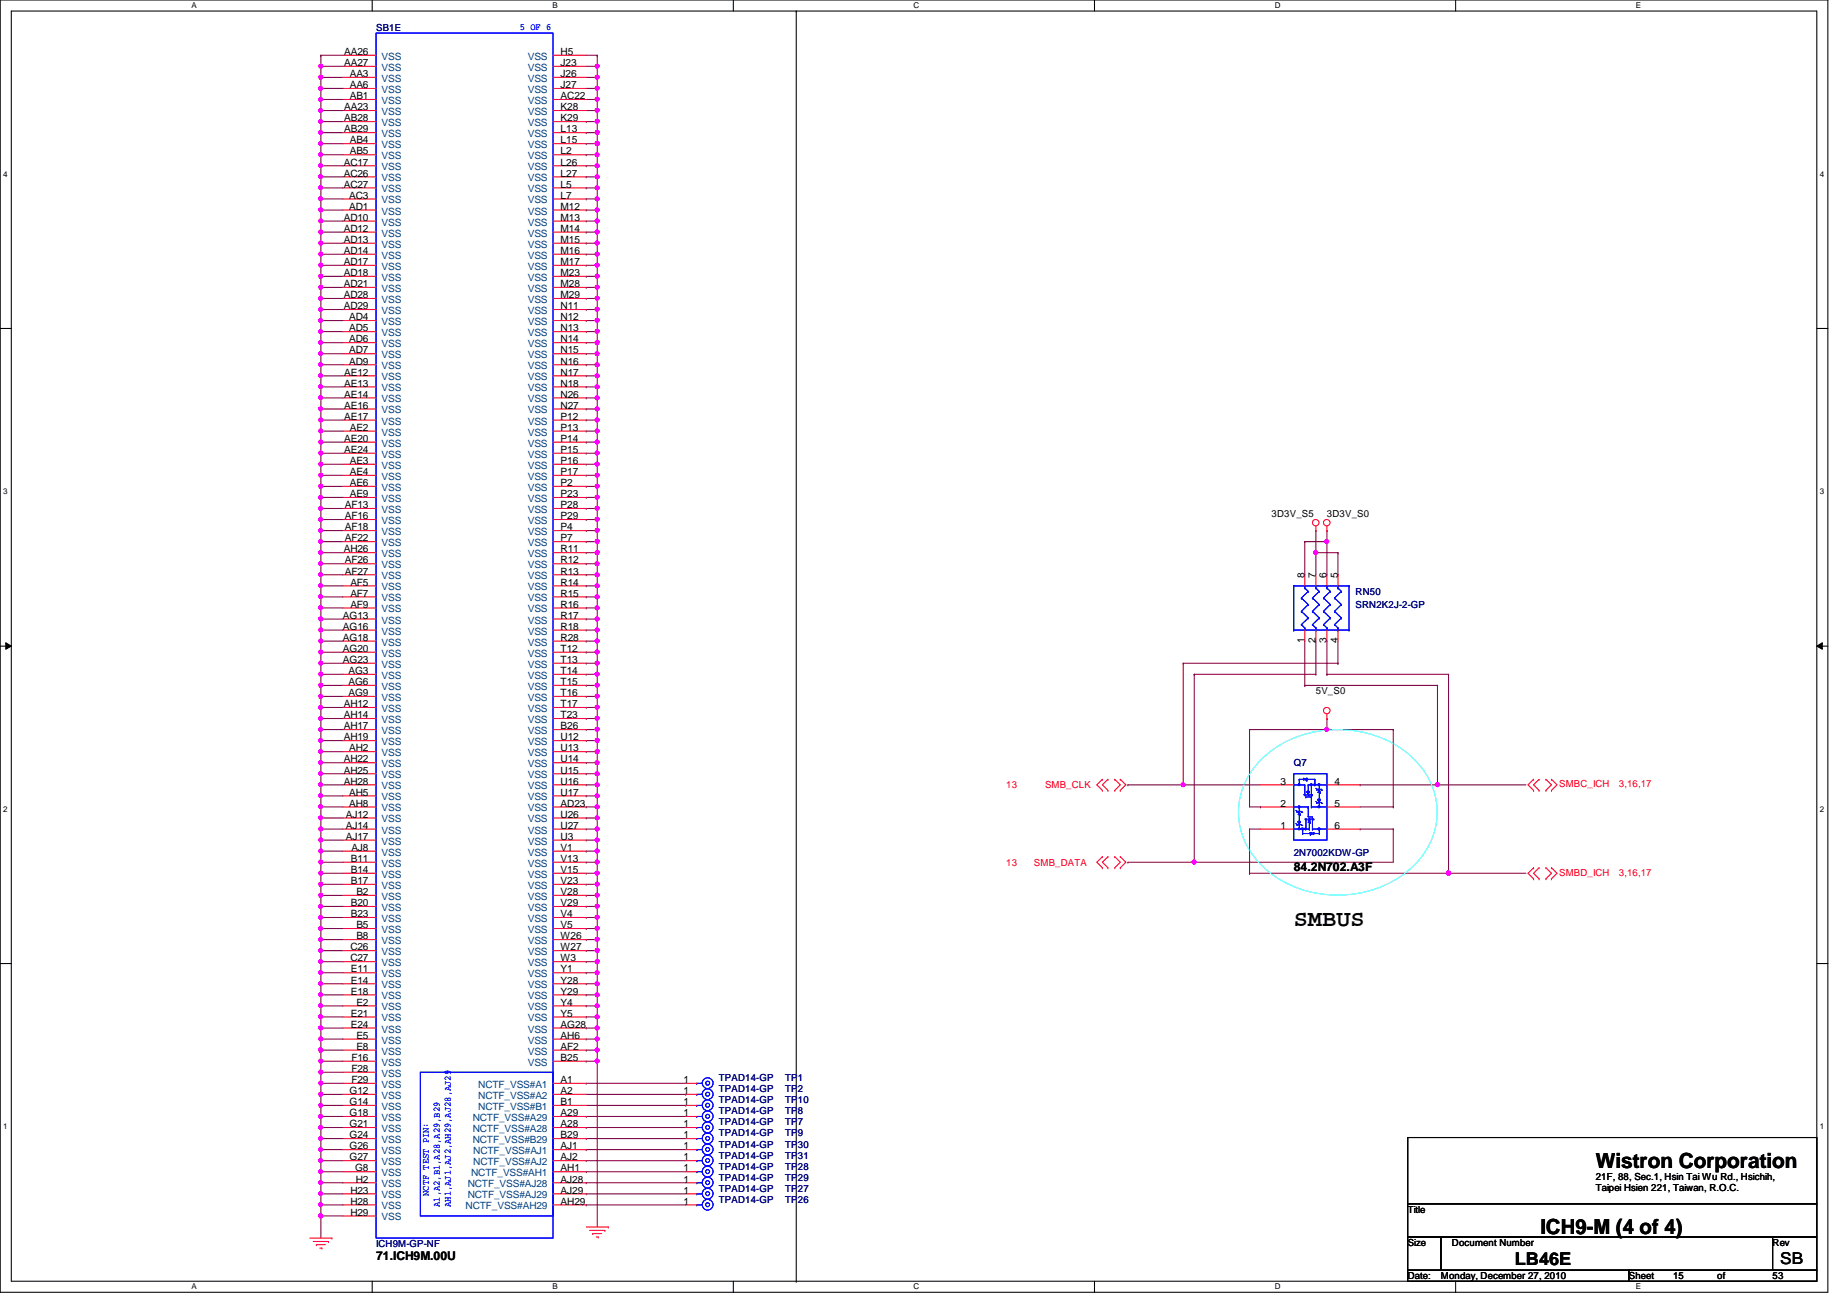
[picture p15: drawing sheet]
<svg xmlns="http://www.w3.org/2000/svg" width="297mm" height="210mm" viewBox="0 0 297 210" stroke-linecap="round" stroke-linejoin="round" font-family="sans-serif">
<defs><g id="words">
<text font-size="3.7" x="208.1" y="149">SMBUS</text>
<g font-size="3.3">
<text x="256.6" y="187.9">Wistron Corporation</text>
<text x="247.7" y="198.5">ICH9-M (4 of 4)</text>
</g>
<text font-size="2.8" x="243.6" y="203.5">LB46E</text>
<text font-size="2.6" x="286.3" y="203.3">SB</text>
<g font-size="1.9">
<text x="208.1" y="140.2">84.2N702.A3F</text>
<text x="60.5" y="202.7">71.ICH9M.00U</text>
</g>
<g font-size="1.6" fill="#000080">
<text x="60.5" y="5">SB1E</text>
<text x="218" y="95.7">RN50</text>
<text x="218" y="97.8">SRN2K2J-2-GP</text>
<text x="208.1" y="123.2">Q7</text>
<text x="208.1" y="137.6">2N7002KDW-GP</text>
<text x="115.6" y="173.9">TPAD14-GP</text>
<text x="126.3" y="173.9">TP1</text>
<text x="115.6" y="179.2">TPAD14-GP</text>
<text x="115.6" y="175.7">TPAD14-GP</text>
<text x="115.6" y="177.5">TPAD14-GP</text>
<text x="126.3" y="179.2">TP8</text>
<text x="126.3" y="175.7">TP2</text>
<text x="126.3" y="177.5">TP10</text>
<text x="115.6" y="181">TPAD14-GP</text>
<text x="115.6" y="182.8">TPAD14-GP</text>
<text x="115.6" y="184.6">TPAD14-GP</text>
<text x="126.3" y="181">TP7</text>
<text x="126.3" y="182.8">TP9</text>
<text x="126.3" y="184.6">TP30</text>
<text x="115.6" y="189.9">TPAD14-GP</text>
<text x="115.6" y="188.1">TPAD14-GP</text>
<text x="115.6" y="186.4">TPAD14-GP</text>
<text x="115.6" y="191.7">TPAD14-GP</text>
<text x="126.3" y="189.9">TP29</text>
<text x="126.3" y="188.1">TP28</text>
<text x="126.3" y="186.4">TP31</text>
<text x="126.3" y="191.7">TP27</text>
<text x="115.6" y="193.5">TPAD14-GP</text>
<text x="126.3" y="193.5">TP26</text>
<text x="60.5" y="200.6">ICH9M-GP-NF</text>
</g>
<g font-size="1.6" fill="#00f">
<text x="83.6" y="4.8">5 OF 6</text>
<text x="69" y="192.4" transform="rotate(-90 69 192.4)">NCTF TEST PIN:</text>
<text x="70.7" y="194.1" transform="rotate(-90 70.7 194.1)">A1,A2,B1,A28,A29,B29</text>
<text x="72.5" y="194.1" transform="rotate(-90 72.5 194.1)">AH1,AJ1,AJ2,AH29,AJ28,AJ29</text>
</g>
<g font-size="1.6">
<text x="55.4" y="8.8">AA26</text>
<text x="55.4" y="10.6">AA27</text>
<text x="90.2" y="8.8">H5</text>
<text x="90.2" y="10.6">J23</text>
<text x="55.4" y="17.7">AA23</text>
<text x="56.3" y="12.4">AA3</text>
<text x="56.3" y="14.2">AA6</text>
<text x="56.3" y="16">AB1</text>
<text x="90.2" y="12.4">J26</text>
<text x="90.2" y="14.2">J27</text>
<text x="90.2" y="16">AC22</text>
<text x="90.2" y="17.7">K28</text>
<text x="55.4" y="19.5">AB28</text>
<text x="55.4" y="21.3">AB29</text>
<text x="56.3" y="23.1">AB4</text>
<text x="90.2" y="19.5">K29</text>
<text x="90.2" y="21.3">L13</text>
<text x="90.2" y="23.1">L15</text>
<text x="55.3" y="26.6">AC17</text>
<text x="55.3" y="28.4">AC26</text>
<text x="56.3" y="24.8">AB5</text>
<text x="90.2" y="24.8">L2</text>
<text x="90.2" y="26.6">L26</text>
<text x="90.2" y="28.4">L27</text>
<text x="55.3" y="30.2">AC27</text>
<text x="55.3" y="35.5">AD10</text>
<text x="56.2" y="32">AC3</text>
<text x="56.2" y="33.7">AD1</text>
<text x="90.2" y="30.2">L5</text>
<text x="90.2" y="32">L7</text>
<text x="90.2" y="33.7">M12</text>
<text x="90.2" y="35.5">M13</text>
<text x="55.3" y="37.3">AD12</text>
<text x="55.3" y="39.1">AD13</text>
<text x="55.3" y="40.9">AD14</text>
<text x="90.2" y="37.3">M14</text>
<text x="90.2" y="39.1">M15</text>
<text x="90.2" y="40.9">M16</text>
<text x="55.3" y="42.6">AD17</text>
<text x="55.3" y="44.4">AD18</text>
<text x="55.3" y="46.2">AD21</text>
<text x="55.3" y="48">AD28</text>
<text x="90.2" y="42.6">M17</text>
<text x="90.2" y="44.4">M23</text>
<text x="90.2" y="46.2">M28</text>
<text x="90.2" y="48">M29</text>
<text x="55.3" y="49.7">AD29</text>
<text x="56.2" y="51.5">AD4</text>
<text x="56.2" y="53.3">AD5</text>
<text x="90.2" y="49.7">N11</text>
<text x="90.2" y="51.5">N12</text>
<text x="90.2" y="53.3">N13</text>
<text x="56.2" y="55.1">AD6</text>
<text x="56.2" y="56.9">AD7</text>
<text x="56.2" y="58.6">AD9</text>
<text x="90.2" y="55.1">N14</text>
<text x="90.2" y="56.9">N15</text>
<text x="90.2" y="58.6">N16</text>
<text x="55.4" y="60.4">AE12</text>
<text x="55.4" y="62.2">AE13</text>
<text x="55.4" y="64">AE14</text>
<text x="55.4" y="65.7">AE16</text>
<text x="90.2" y="60.4">N17</text>
<text x="90.2" y="62.2">N18</text>
<text x="90.2" y="64">N26</text>
<text x="90.2" y="65.7">N27</text>
<text x="55.4" y="67.5">AE17</text>
<text x="55.4" y="71.1">AE20</text>
<text x="56.3" y="69.3">AE2</text>
<text x="90.2" y="67.5">P12</text>
<text x="90.2" y="69.3">P13</text>
<text x="90.2" y="71.1">P14</text>
<text x="55.4" y="72.9">AE24</text>
<text x="56.3" y="74.6">AE3</text>
<text x="56.3" y="76.4">AE4</text>
<text x="90.2" y="72.9">P15</text>
<text x="90.2" y="74.6">P16</text>
<text x="90.2" y="76.4">P17</text>
<text x="55.5" y="81.7">AF13</text>
<text x="55.5" y="83.5">AF16</text>
<text x="56.3" y="78.2">AE6</text>
<text x="56.3" y="80">AE9</text>
<text x="90.2" y="78.2">P2</text>
<text x="90.2" y="80">P23</text>
<text x="90.2" y="81.7">P28</text>
<text x="90.2" y="83.5">P29</text>
<text x="204.5" y="83.2">3D3V_S5</text>
<text x="213.4" y="83.2">3D3V_S0</text>
<text x="55.3" y="88.9">AH26</text>
<text x="55.5" y="85.3">AF18</text>
<text x="55.5" y="87.1">AF22</text>
<text x="90.2" y="85.3">P4</text>
<text x="90.2" y="87.1">P7</text>
<text x="90.2" y="88.9">R11</text>
<text x="55.5" y="90.6">AF26</text>
<text x="55.5" y="92.4">AF27</text>
<text x="56.3" y="94.2">AF5</text>
<text x="56.3" y="96">AF7</text>
<text x="90.2" y="90.6">R12</text>
<text x="90.2" y="92.4">R13</text>
<text x="90.2" y="94.2">R14</text>
<text x="90.2" y="96">R15</text>
<text x="209.8" y="93" transform="rotate(-90 209.8 93)">8</text>
<text x="211.6" y="93" transform="rotate(-90 211.6 93)">7</text>
<text x="213.4" y="93" transform="rotate(-90 213.4 93)">6</text>
<text x="215.1" y="93" transform="rotate(-90 215.1 93)">5</text>
<text x="55.2" y="99.5">AG13</text>
<text x="55.2" y="101.3">AG16</text>
<text x="56.3" y="97.7">AF9</text>
<text x="90.2" y="97.7">R16</text>
<text x="90.2" y="99.5">R17</text>
<text x="90.2" y="101.3">R18</text>
<text x="55.2" y="103.1">AG18</text>
<text x="55.2" y="104.9">AG20</text>
<text x="55.2" y="106.6">AG23</text>
<text x="90.2" y="103.1">R28</text>
<text x="90.2" y="104.9">T12</text>
<text x="90.2" y="106.6">T13</text>
<text x="209.8" y="103.5" transform="rotate(-90 209.8 103.5)">1</text>
<text x="211.6" y="103.5" transform="rotate(-90 211.6 103.5)">2</text>
<text x="213.4" y="103.5" transform="rotate(-90 213.4 103.5)">3</text>
<text x="215.1" y="103.5" transform="rotate(-90 215.1 103.5)">4</text>
<text x="55.3" y="113.7">AH12</text>
<text x="56" y="108.4">AG3</text>
<text x="56" y="110.2">AG6</text>
<text x="56" y="112">AG9</text>
<text x="90.2" y="108.4">T14</text>
<text x="90.2" y="110.2">T15</text>
<text x="90.2" y="112">T16</text>
<text x="90.2" y="113.7">T17</text>
<text x="211.6" y="111.7">5V_S0</text>
<text x="55.3" y="115.5">AH14</text>
<text x="55.3" y="117.3">AH17</text>
<text x="55.3" y="119.1">AH19</text>
<text x="90.2" y="115.5">T23</text>
<text x="90.2" y="119.1">U12</text>
<text x="90.2" y="117.3">B26</text>
<text x="55.3" y="122.6">AH22</text>
<text x="55.3" y="124.4">AH25</text>
<text x="56.2" y="120.9">AH2</text>
<text x="90.2" y="120.9">U13</text>
<text x="90.2" y="122.6">U14</text>
<text x="90.2" y="124.4">U15</text>
<text x="55.3" y="126.2">AH28</text>
<text x="55.6" y="131.5">AJ12</text>
<text x="56.2" y="128">AH5</text>
<text x="56.2" y="129.8">AH8</text>
<text x="90.2" y="126.2">U16</text>
<text x="90.2" y="128">U17</text>
<text x="90.2" y="129.8">AD23</text>
<text x="90.2" y="131.5">U26</text>
<text x="205.9" y="129.8">2</text>
<text x="205.9" y="126.2">3</text>
<text x="214.6" y="126.2">4</text>
<text x="214.6" y="129.8">5</text>
<text x="55.6" y="133.3">AJ14</text>
<text x="55.6" y="135.1">AJ17</text>
<text x="56.5" y="136.9">AJ8</text>
<text x="90.2" y="133.3">U27</text>
<text x="90.2" y="135.1">U3</text>
<text x="90.2" y="136.9">V1</text>
<text x="205.9" y="133.3">1</text>
<text x="214.6" y="133.3">6</text>
<text x="56.4" y="138.6">B11</text>
<text x="56.4" y="140.4">B14</text>
<text x="56.4" y="142.2">B17</text>
<text x="57.3" y="144">B2</text>
<text x="90.2" y="138.6">V13</text>
<text x="90.2" y="140.4">V15</text>
<text x="90.2" y="142.2">V23</text>
<text x="90.2" y="144">V28</text>
<text x="56.4" y="145.8">B20</text>
<text x="56.4" y="147.5">B23</text>
<text x="57.3" y="149.3">B5</text>
<text x="90.2" y="145.8">V29</text>
<text x="90.2" y="147.5">V4</text>
<text x="90.2" y="149.3">V5</text>
<text x="56.3" y="152.9">C26</text>
<text x="56.3" y="154.6">C27</text>
<text x="57.3" y="151.1">B8</text>
<text x="90.2" y="151.1">W26</text>
<text x="90.2" y="152.9">W27</text>
<text x="90.2" y="154.6">W3</text>
<text x="56.4" y="156.4">E11</text>
<text x="56.4" y="158.2">E14</text>
<text x="56.4" y="160">E18</text>
<text x="57.3" y="161.8">E2</text>
<text x="90.2" y="156.4">Y1</text>
<text x="90.2" y="158.2">Y28</text>
<text x="90.2" y="160">Y29</text>
<text x="90.2" y="161.8">Y4</text>
<text x="56.4" y="163.5">E21</text>
<text x="56.4" y="165.3">E24</text>
<text x="57.3" y="167.1">E5</text>
<text x="90.2" y="163.5">Y5</text>
<text x="90.2" y="165.3">AG28</text>
<text x="90.2" y="167.1">AH6</text>
<text x="56.5" y="170.6">F16</text>
<text x="56.5" y="172.4">F28</text>
<text x="57.3" y="168.9">E8</text>
<text x="90.2" y="168.9">AF2</text>
<text x="90.2" y="170.6">B25</text>
<text x="56.2" y="176">G12</text>
<text x="56.2" y="177.8">G14</text>
<text x="56.2" y="179.5">G18</text>
<text x="56.5" y="174.2">F29</text>
<text x="90.2" y="174.2">A1</text>
<text x="90.2" y="176">A2</text>
<text x="90.2" y="179.5">A29</text>
<text x="90.2" y="177.8">B1</text>
<text x="109.9" y="179.5">1</text>
<text x="109.9" y="176">1</text>
<text x="109.9" y="174.2">1</text>
<text x="109.9" y="177.8">1</text>
<text x="56.2" y="183.1">G24</text>
<text x="56.2" y="184.9">G26</text>
<text x="56.2" y="181.3">G21</text>
<text x="90.2" y="181.3">A28</text>
<text x="90.2" y="184.9">AJ1</text>
<text x="90.2" y="183.1">B29</text>
<text x="109.9" y="181.3">1</text>
<text x="109.9" y="183.1">1</text>
<text x="109.9" y="184.9">1</text>
<text x="56.2" y="186.6">G27</text>
<text x="56.3" y="192">H23</text>
<text x="57.1" y="188.4">G8</text>
<text x="57.2" y="190.2">H2</text>
<text x="90.2" y="188.4">AH1</text>
<text x="90.2" y="186.6">AJ2</text>
<text x="90.2" y="190.2">AJ28</text>
<text x="90.2" y="192">AJ29</text>
<text x="109.9" y="190.2">1</text>
<text x="109.9" y="188.4">1</text>
<text x="109.9" y="186.6">1</text>
<text x="109.9" y="192">1</text>
<text x="256.6" y="189.7">21F, 88, Sec.1, Hsin Tai Wu Rd., Hsichih,</text>
<text x="256.6" y="191.6">Taipei Hsien 221, Taiwan, R.O.C.</text>
<text x="56.3" y="193.8">H28</text>
<text x="56.3" y="195.5">H29</text>
<text x="90.2" y="193.8">AH29</text>
<text x="109.9" y="193.8">1</text>
<text x="226.4" y="195.1">Title</text>
<text x="226.4" y="200.4">Size</text>
<text x="233.5" y="200.4">Document Number</text>
<text x="285.1" y="200.4">Rev</text>
<text x="226.4" y="205.7">Date:</text>
<text x="231.7" y="205.7">Monday, December 27, 2010</text>
<text x="262" y="205.7">Sheet</text>
<text x="269.1" y="205.7">15</text>
<text x="276.2" y="205.7">of</text>
<text x="285.1" y="205.7">53</text>
</g>
<g font-size="1.6" fill="#004080">
<text x="61.4" y="9.6">VSS</text>
<text x="61.4" y="11.4">VSS</text>
<text x="84.9" y="9.6">VSS</text>
<text x="84.9" y="11.4">VSS</text>
<text x="61.4" y="13.2">VSS</text>
<text x="61.4" y="14.9">VSS</text>
<text x="61.4" y="16.7">VSS</text>
<text x="84.9" y="13.2">VSS</text>
<text x="84.9" y="14.9">VSS</text>
<text x="84.9" y="16.7">VSS</text>
<text x="61.4" y="18.5">VSS</text>
<text x="61.4" y="20.3">VSS</text>
<text x="61.4" y="22.1">VSS</text>
<text x="61.4" y="23.8">VSS</text>
<text x="84.9" y="18.5">VSS</text>
<text x="84.9" y="20.3">VSS</text>
<text x="84.9" y="22.1">VSS</text>
<text x="84.9" y="23.8">VSS</text>
<text x="61.4" y="25.6">VSS</text>
<text x="61.4" y="27.4">VSS</text>
<text x="61.4" y="29.2">VSS</text>
<text x="84.9" y="25.6">VSS</text>
<text x="84.9" y="27.4">VSS</text>
<text x="84.9" y="29.2">VSS</text>
<text x="61.4" y="30.9">VSS</text>
<text x="61.4" y="32.7">VSS</text>
<text x="61.4" y="34.5">VSS</text>
<text x="84.9" y="30.9">VSS</text>
<text x="84.9" y="32.7">VSS</text>
<text x="84.9" y="34.5">VSS</text>
<text x="61.4" y="36.3">VSS</text>
<text x="61.4" y="38.1">VSS</text>
<text x="61.4" y="39.8">VSS</text>
<text x="61.4" y="41.6">VSS</text>
<text x="84.9" y="36.3">VSS</text>
<text x="84.9" y="38.1">VSS</text>
<text x="84.9" y="39.8">VSS</text>
<text x="84.9" y="41.6">VSS</text>
<text x="61.4" y="43.4">VSS</text>
<text x="61.4" y="45.2">VSS</text>
<text x="61.4" y="46.9">VSS</text>
<text x="84.9" y="43.4">VSS</text>
<text x="84.9" y="45.2">VSS</text>
<text x="84.9" y="46.9">VSS</text>
<text x="61.4" y="48.7">VSS</text>
<text x="61.4" y="50.5">VSS</text>
<text x="61.4" y="52.3">VSS</text>
<text x="84.9" y="48.7">VSS</text>
<text x="84.9" y="50.5">VSS</text>
<text x="84.9" y="52.3">VSS</text>
<text x="61.4" y="54.1">VSS</text>
<text x="61.4" y="55.8">VSS</text>
<text x="61.4" y="57.6">VSS</text>
<text x="61.4" y="59.4">VSS</text>
<text x="84.9" y="54.1">VSS</text>
<text x="84.9" y="55.8">VSS</text>
<text x="84.9" y="57.6">VSS</text>
<text x="84.9" y="59.4">VSS</text>
<text x="61.4" y="61.2">VSS</text>
<text x="61.4" y="62.9">VSS</text>
<text x="61.4" y="64.7">VSS</text>
<text x="84.9" y="61.2">VSS</text>
<text x="84.9" y="62.9">VSS</text>
<text x="84.9" y="64.7">VSS</text>
<text x="61.4" y="66.5">VSS</text>
<text x="61.4" y="68.3">VSS</text>
<text x="61.4" y="70.1">VSS</text>
<text x="61.4" y="71.8">VSS</text>
<text x="84.9" y="66.5">VSS</text>
<text x="84.9" y="68.3">VSS</text>
<text x="84.9" y="70.1">VSS</text>
<text x="84.9" y="71.8">VSS</text>
<text x="61.4" y="73.6">VSS</text>
<text x="61.4" y="75.4">VSS</text>
<text x="61.4" y="77.2">VSS</text>
<text x="84.9" y="73.6">VSS</text>
<text x="84.9" y="75.4">VSS</text>
<text x="84.9" y="77.2">VSS</text>
<text x="61.4" y="79">VSS</text>
<text x="61.4" y="80.7">VSS</text>
<text x="61.4" y="82.5">VSS</text>
<text x="84.9" y="79">VSS</text>
<text x="84.9" y="80.7">VSS</text>
<text x="84.9" y="82.5">VSS</text>
<text x="61.4" y="84.3">VSS</text>
<text x="61.4" y="86.1">VSS</text>
<text x="61.4" y="87.8">VSS</text>
<text x="61.4" y="89.6">VSS</text>
<text x="84.9" y="84.3">VSS</text>
<text x="84.9" y="86.1">VSS</text>
<text x="84.9" y="87.8">VSS</text>
<text x="84.9" y="89.6">VSS</text>
<text x="61.4" y="91.4">VSS</text>
<text x="61.4" y="93.2">VSS</text>
<text x="61.4" y="95">VSS</text>
<text x="84.9" y="91.4">VSS</text>
<text x="84.9" y="93.2">VSS</text>
<text x="84.9" y="95">VSS</text>
<text x="61.4" y="96.7">VSS</text>
<text x="61.4" y="98.5">VSS</text>
<text x="61.4" y="100.3">VSS</text>
<text x="84.9" y="96.7">VSS</text>
<text x="84.9" y="98.5">VSS</text>
<text x="84.9" y="100.3">VSS</text>
<text x="61.4" y="102.1">VSS</text>
<text x="61.4" y="103.8">VSS</text>
<text x="61.4" y="105.6">VSS</text>
<text x="61.4" y="107.4">VSS</text>
<text x="84.9" y="102.1">VSS</text>
<text x="84.9" y="103.8">VSS</text>
<text x="84.9" y="105.6">VSS</text>
<text x="84.9" y="107.4">VSS</text>
<text x="61.4" y="109.2">VSS</text>
<text x="61.4" y="111">VSS</text>
<text x="61.4" y="112.7">VSS</text>
<text x="84.9" y="109.2">VSS</text>
<text x="84.9" y="111">VSS</text>
<text x="84.9" y="112.7">VSS</text>
<text x="61.4" y="114.5">VSS</text>
<text x="61.4" y="116.3">VSS</text>
<text x="61.4" y="118.1">VSS</text>
<text x="61.4" y="119.8">VSS</text>
<text x="84.9" y="114.5">VSS</text>
<text x="84.9" y="116.3">VSS</text>
<text x="84.9" y="119.8">VSS</text>
<text x="84.9" y="118.1">VSS</text>
<text x="61.4" y="121.6">VSS</text>
<text x="61.4" y="123.4">VSS</text>
<text x="61.4" y="125.2">VSS</text>
<text x="84.9" y="121.6">VSS</text>
<text x="84.9" y="123.4">VSS</text>
<text x="84.9" y="125.2">VSS</text>
<text x="61.4" y="127">VSS</text>
<text x="61.4" y="128.7">VSS</text>
<text x="61.4" y="130.5">VSS</text>
<text x="84.9" y="127">VSS</text>
<text x="84.9" y="128.7">VSS</text>
<text x="84.9" y="130.5">VSS</text>
<text x="61.4" y="132.3">VSS</text>
<text x="61.4" y="134.1">VSS</text>
<text x="61.4" y="135.8">VSS</text>
<text x="61.4" y="137.6">VSS</text>
<text x="84.9" y="132.3">VSS</text>
<text x="84.9" y="134.1">VSS</text>
<text x="84.9" y="135.8">VSS</text>
<text x="84.9" y="137.6">VSS</text>
<text x="61.4" y="139.4">VSS</text>
<text x="61.4" y="141.2">VSS</text>
<text x="61.4" y="143">VSS</text>
<text x="84.9" y="139.4">VSS</text>
<text x="84.9" y="141.2">VSS</text>
<text x="84.9" y="143">VSS</text>
<text x="61.4" y="144.7">VSS</text>
<text x="61.4" y="146.5">VSS</text>
<text x="61.4" y="148.3">VSS</text>
<text x="84.9" y="144.7">VSS</text>
<text x="84.9" y="146.5">VSS</text>
<text x="84.9" y="148.3">VSS</text>
<text x="61.4" y="150.1">VSS</text>
<text x="61.4" y="151.8">VSS</text>
<text x="61.4" y="153.6">VSS</text>
<text x="61.4" y="155.4">VSS</text>
<text x="84.9" y="150.1">VSS</text>
<text x="84.9" y="151.8">VSS</text>
<text x="84.9" y="153.6">VSS</text>
<text x="84.9" y="155.4">VSS</text>
<text x="61.4" y="157.2">VSS</text>
<text x="61.4" y="159">VSS</text>
<text x="61.4" y="160.7">VSS</text>
<text x="84.9" y="157.2">VSS</text>
<text x="84.9" y="159">VSS</text>
<text x="84.9" y="160.7">VSS</text>
<text x="61.4" y="162.5">VSS</text>
<text x="61.4" y="164.3">VSS</text>
<text x="61.4" y="166.1">VSS</text>
<text x="61.4" y="167.9">VSS</text>
<text x="84.9" y="162.5">VSS</text>
<text x="84.9" y="164.3">VSS</text>
<text x="84.9" y="166.1">VSS</text>
<text x="84.9" y="167.9">VSS</text>
<text x="61.4" y="169.6">VSS</text>
<text x="61.4" y="171.4">VSS</text>
<text x="61.4" y="173.2">VSS</text>
<text x="84.9" y="169.6">VSS</text>
<text x="84.9" y="171.4">VSS</text>
<text x="61.4" y="175">VSS</text>
<text x="61.4" y="176.7">VSS</text>
<text x="61.4" y="178.5">VSS</text>
<text x="76.9" y="175">NCTF_VSS#A1</text>
<text x="76.9" y="176.7">NCTF_VSS#A2</text>
<text x="76.9" y="178.5">NCTF_VSS#B1</text>
<text x="61.4" y="180.3">VSS</text>
<text x="61.4" y="183.9">VSS</text>
<text x="61.4" y="185.6">VSS</text>
<text x="61.4" y="182.1">VSS</text>
<text x="76" y="182.1">NCTF_VSS#A28</text>
<text x="76" y="180.3">NCTF_VSS#A29</text>
<text x="76" y="183.9">NCTF_VSS#B29</text>
<text x="76.1" y="185.6">NCTF_VSS#AJ1</text>
<text x="61.4" y="187.4">VSS</text>
<text x="61.4" y="189.2">VSS</text>
<text x="61.4" y="191">VSS</text>
<text x="75.2" y="191">NCTF_VSS#AJ28</text>
<text x="75.8" y="189.2">NCTF_VSS#AH1</text>
<text x="76.1" y="187.4">NCTF_VSS#AJ2</text>
<text x="61.4" y="192.7">VSS</text>
<text x="61.4" y="194.5">VSS</text>
<text x="61.4" y="196.3">VSS</text>
<text x="74.9" y="194.5">NCTF_VSS#AH29</text>
<text x="75.2" y="192.7">NCTF_VSS#AJ29</text>
</g>
<g font-size="1.6" fill="#f00">
<text x="161.8" y="126.8">13</text>
<text x="168.1" y="126.8">SMB_CLK</text>
<text x="250.7" y="126.6">SMBC_ICH</text>
<text x="260.3" y="126.6">3,16,17</text>
<text x="161.8" y="139.2">13</text>
<text x="166.3" y="139.2">SMB_DATA</text>
<text x="250.7" y="140.8">SMBD_ICH</text>
<text x="260.3" y="140.8">3,16,17</text>
</g>
<g font-size="1.3">
<text x="30.8" y="1.3">A</text>
<text x="88.9" y="1.3">B</text>
<text x="146.9" y="1.3">C</text>
<text x="205" y="1.3">D</text>
<text x="263.1" y="1.3">E</text>
<text x=".5" y="28.4">4</text>
<text x="292.6" y="28.4">4</text>
<text x=".5" y="79.5">3</text>
<text x="292.6" y="79.5">3</text>
<text x=".5" y="130.6">2</text>
<text x="292.6" y="130.6">2</text>
<text x=".5" y="181.7">1</text>
<text x="292.6" y="181.7">1</text>
<text x="30.8" y="207.4">A</text>
<text x="88.9" y="207.4">B</text>
<text x="146.9" y="207.4">C</text>
<text x="205" y="207.4">D</text>
<text x="263.1" y="207.4">E</text>
</g>
</g></defs>
<path d="M0 0h294v207.9h-294zM1.8 1.8h290.4v204.3h-290.4z" fill="none" stroke="#000" stroke-width=".17"/>
<g fill="#fff">
<path d="M30.8 .2h.8v1.4h-.8z"/>
<path d="M30.8 206.2h.8v1.4h-.8z"/>
</g>
<path d="M59.9 0v1.8M59.9 206.1v1.8" fill="none" stroke="#000" stroke-width=".17"/>
<g fill="#fff">
<path d="M88.9 .2h.8v1.4h-.8z"/>
<path d="M88.9 206.2h.8v1.4h-.8z"/>
</g>
<path d="M117.9 0v1.8M117.9 206.1v1.8" fill="none" stroke="#000" stroke-width=".17"/>
<g fill="#fff">
<path d="M146.9 .2h.9v1.4h-.9z"/>
<path d="M146.9 206.2h.9v1.4h-.9z"/>
</g>
<path d="M176 0v1.8M176 206.1v1.8" fill="none" stroke="#000" stroke-width=".17"/>
<g fill="#fff">
<path d="M205 .2h.9v1.4h-.9z"/>
<path d="M205 206.2h.9v1.4h-.9z"/>
</g>
<path d="M234.1 0v1.8M234.1 206.1v1.8" fill="none" stroke="#000" stroke-width=".17"/>
<g fill="#fff">
<path d="M263.1 .2h.8v1.4h-.8z"/>
<path d="M263.1 206.2h.8v1.4h-.8z"/>
<path d="M.5 27.3h.7v1.4h-.7z"/>
<path d="M292.6 27.3h.7v1.4h-.7z"/>
<path d="M.5 78.4h.7v1.4h-.7z"/>
<path d="M292.6 78.4h.7v1.4h-.7z"/>
</g>
<path d="M0 52.8h1.8M292.2 52.8h1.8" fill="none" stroke="#000" stroke-width=".17"/>
<g fill="#fff">
<path d="M.5 129.5h.7v1.4h-.7z"/>
<path d="M292.6 129.5h.7v1.4h-.7z"/>
</g>
<path d="M0 103.9h1.8M292.2 103.9h1.8" fill="none" stroke="#000" stroke-width=".17"/>
<path d="M.9 103.4l.9 .5-.9 .5zM292.2 103.9l.9-.5v1z" fill="#000"/>
<path d="M.9 103.4l.9 .5-.9 .5zM292.2 103.9l.9-.5v1z" fill="none" stroke="#000" stroke-width=".16"/>
<g fill="#fff">
<path d="M.5 180.5h.7v1.4h-.7z"/>
<path d="M292.6 180.5h.7v1.4h-.7z"/>
</g>
<path d="M0 155h1.8M292.2 155h1.8" fill="none" stroke="#000" stroke-width=".17"/>
<path d="M224.1 117.3h.1M224.1 117.3v12.5M231.2 110.2h.1M231.2 110.2v16M233 108.5h.1M233 108.5v32" fill="none" stroke="#800040" stroke-width=".17"/>
<circle cx="232.9" cy="140.4" r=".32" fill="#f0f"/>
<circle cx="232.9" cy="140.4" r=".32" fill="none" stroke="#f0f" stroke-width=".17"/>
<path d="M233 140.5h.1M233 140.5h12.4" fill="none" stroke="#800040" stroke-width=".17"/>
<circle cx="232.9" cy="140.4" r=".32" fill="#f0f"/>
<circle cx="232.9" cy="140.4" r=".32" fill="none" stroke="#f0f" stroke-width=".17"/>
<path d="M190.3 106.7h.1M190.3 106.7v19.5h-8.9M192.1 108.5h.1M192.1 108.5v30.2h-10.7M213.4 115.6h.1M213.4 115.6v1.7M181.4 138.7h.1M181.4 126.2h.1M231.2 126.2h.1M231.2 126.2h14.2M201 140.5h.1M201 140.5h32" fill="none" stroke="#800040" stroke-width=".17"/>
<circle cx="231.2" cy="126.2" r=".32" fill="#f0f"/>
<circle cx="231.2" cy="126.2" r=".32" fill="none" stroke="#f0f" stroke-width=".17"/>
<path d="M51.6 179.6h.1M51.6 177.8h.1M51.6 179.6h3.6M51.6 177.8v1.8" fill="none" stroke="#800040" stroke-width=".17"/>
<circle cx="51.6" cy="177.8" r=".32" fill="#f0f"/>
<circle cx="51.6" cy="177.8" r=".32" fill="none" stroke="#f0f" stroke-width=".17"/>
<path d="M51.6 184.9h.1M51.6 183.1h.1M51.6 184.9h3.6M51.6 183.1v1.8" fill="none" stroke="#800040" stroke-width=".17"/>
<circle cx="51.6" cy="183.1" r=".32" fill="#f0f"/>
<circle cx="51.6" cy="183.1" r=".32" fill="none" stroke="#f0f" stroke-width=".17"/>
<path d="M94.3 129.8h.1M94.3 126.2h.1M94.3 129.8h1.8M94.3 126.2h1.8M96.1 131.6h.1M96.1 131.6v1.7" fill="none" stroke="#800040" stroke-width=".17"/>
<circle cx="96" cy="131.5" r=".32" fill="#f0f"/>
<circle cx="96" cy="131.5" r=".32" fill="none" stroke="#f0f" stroke-width=".17"/>
<path d="M94.3 128h.1M96.1 126.2h.1M96.1 126.2v1.8h-1.8" fill="none" stroke="#800040" stroke-width=".17"/>
<circle cx="96" cy="128" r=".32" fill="#f0f"/>
<circle cx="96" cy="128" r=".32" fill="none" stroke="#f0f" stroke-width=".17"/>
<circle cx="96" cy="126.2" r=".32" fill="#f0f"/>
<circle cx="96" cy="126.2" r=".32" fill="none" stroke="#f0f" stroke-width=".17"/>
<path d="M94.3 133.3h.1M94.3 131.6h.1M94.3 133.3h1.8M96.1 129.8h.1M96.1 129.8v1.8h-1.8" fill="none" stroke="#800040" stroke-width=".17"/>
<circle cx="96" cy="129.8" r=".32" fill="#f0f"/>
<circle cx="96" cy="129.8" r=".32" fill="none" stroke="#f0f" stroke-width=".17"/>
<path d="M94.3 135.1h.1M94.3 135.1h1.8M96.1 138.7h.1M96.1 138.7v1.8M94.3 147.6h.1M94.3 147.6h1.8" fill="none" stroke="#800040" stroke-width=".17"/>
<circle cx="96" cy="138.7" r=".32" fill="#f0f"/>
<circle cx="96" cy="138.7" r=".32" fill="none" stroke="#f0f" stroke-width=".17"/>
<path d="M94.3 138.7h.1M94.3 136.9h.1M94.3 138.7h1.8M94.3 136.9h1.8M94.3 140.5h.1M94.3 144h.1M94.3 140.5h1.8M94.3 144h1.8" fill="none" stroke="#800040" stroke-width=".17"/>
<circle cx="96" cy="144" r=".32" fill="#f0f"/>
<circle cx="96" cy="144" r=".32" fill="none" stroke="#f0f" stroke-width=".17"/>
<path d="M96.1 136.9h.1M96.1 136.9v1.8" fill="none" stroke="#800040" stroke-width=".17"/>
<circle cx="96" cy="136.9" r=".32" fill="#f0f"/>
<circle cx="96" cy="136.9" r=".32" fill="none" stroke="#f0f" stroke-width=".17"/>
<path d="M94.3 154.7h.1M94.3 154.7h1.8M96.1 145.8h.1M96.1 145.8v1.8" fill="none" stroke="#800040" stroke-width=".17"/>
<circle cx="96" cy="145.8" r=".32" fill="#f0f"/>
<circle cx="96" cy="145.8" r=".32" fill="none" stroke="#f0f" stroke-width=".17"/>
<path d="M94.3 142.2h.1M94.3 151.1h.1M94.3 142.2h1.8M94.3 151.1h1.8M96.1 144h.1M96.1 144v1.8" fill="none" stroke="#800040" stroke-width=".17"/>
<circle cx="96" cy="151.1" r=".32" fill="#f0f"/>
<circle cx="96" cy="151.1" r=".32" fill="none" stroke="#f0f" stroke-width=".17"/>
<path d="M94.3 145.8h.1M94.3 152.9h.1M94.3 145.8h1.8M94.3 152.9h1.8M96.1 152.9h.1M96.1 152.9v1.8" fill="none" stroke="#800040" stroke-width=".17"/>
<circle cx="96" cy="152.9" r=".32" fill="#f0f"/>
<circle cx="96" cy="152.9" r=".32" fill="none" stroke="#f0f" stroke-width=".17"/>
<path d="M94.3 149.4h.1M94.3 149.4h1.8M96.1 151.1h.1M96.1 151.1v1.8M94.3 168.9h.1M94.3 168.9h1.8" fill="none" stroke="#800040" stroke-width=".17"/>
<circle cx="96" cy="168.9" r=".32" fill="#f0f"/>
<circle cx="96" cy="168.9" r=".32" fill="none" stroke="#f0f" stroke-width=".17"/>
<path d="M94.3 160h.1M94.3 167.1h.1M94.3 163.6h.1M94.3 160h1.8M94.3 167.1h1.8M94.3 163.6h1.8M96.1 160h.1M96.1 160v1.8" fill="none" stroke="#800040" stroke-width=".17"/>
<circle cx="96" cy="160" r=".32" fill="#f0f"/>
<circle cx="96" cy="160" r=".32" fill="none" stroke="#f0f" stroke-width=".17"/>
<path d="M94.3 158.2h.1M94.3 156.5h.1M94.3 158.2h1.8M94.3 156.5h1.8M96.1 158.2h.1M96.1 158.2v1.8M94.3 161.8h.1M94.3 161.8h1.8M96.1 165.4h.1M96.1 165.4v1.7" fill="none" stroke="#800040" stroke-width=".17"/>
<circle cx="96" cy="158.2" r=".32" fill="#f0f"/>
<circle cx="96" cy="158.2" r=".32" fill="none" stroke="#f0f" stroke-width=".17"/>
<path d="M94.3 170.7h.1M94.3 165.4h.1M94.3 170.7h1.8M94.3 165.4h1.8" fill="none" stroke="#800040" stroke-width=".17"/>
<circle cx="96" cy="165.3" r=".32" fill="#f0f"/>
<circle cx="96" cy="165.3" r=".32" fill="none" stroke="#f0f" stroke-width=".17"/>
<path d="M94.3 117.3h.1M94.3 112h.1M94.3 115.6h.1M94.3 117.3h1.8M94.3 112h1.8M94.3 115.6h1.8M94.3 124.5h.1M96.1 122.7h.1M96.1 122.7v1.8h-1.8" fill="none" stroke="#800040" stroke-width=".17"/>
<circle cx="96" cy="122.7" r=".32" fill="#f0f"/>
<circle cx="96" cy="122.7" r=".32" fill="none" stroke="#f0f" stroke-width=".17"/>
<path d="M94.3 110.2h.1M94.3 110.2h1.8M94.3 122.7h.1M96.1 120.9h.1M96.1 120.9v1.8h-1.8" fill="none" stroke="#800040" stroke-width=".17"/>
<circle cx="96" cy="120.9" r=".32" fill="#f0f"/>
<circle cx="96" cy="120.9" r=".32" fill="none" stroke="#f0f" stroke-width=".17"/>
<path d="M96.1 113.8h.1M96.1 115.6h.1M96.1 113.8v3.5M94.3 120.9h.1M94.3 120.9h1.8" fill="none" stroke="#800040" stroke-width=".17"/>
<circle cx="96" cy="115.5" r=".32" fill="#f0f"/>
<circle cx="96" cy="115.5" r=".32" fill="none" stroke="#f0f" stroke-width=".17"/>
<path d="M94.3 119.1h.1M94.3 119.1h1.8M96.1 110.2h.1M96.1 110.2v1.8" fill="none" stroke="#800040" stroke-width=".17"/>
<circle cx="96" cy="112" r=".32" fill="#f0f"/>
<circle cx="96" cy="112" r=".32" fill="none" stroke="#f0f" stroke-width=".17"/>
<circle cx="96" cy="110.2" r=".32" fill="#f0f"/>
<circle cx="96" cy="110.2" r=".32" fill="none" stroke="#f0f" stroke-width=".17"/>
<path d="M94.3 113.8h.1M94.3 113.8h1.8" fill="none" stroke="#800040" stroke-width=".17"/>
<circle cx="96" cy="113.8" r=".32" fill="#f0f"/>
<circle cx="96" cy="113.8" r=".32" fill="none" stroke="#f0f" stroke-width=".17"/>
<path d="M96.1 124.5h.1M96.1 124.5v1.7" fill="none" stroke="#800040" stroke-width=".17"/>
<circle cx="96" cy="124.4" r=".32" fill="#f0f"/>
<circle cx="96" cy="124.4" r=".32" fill="none" stroke="#f0f" stroke-width=".17"/>
<path d="M94.3 96h.1M94.3 94.2h.1M94.3 96h1.8M94.3 94.2h1.8M94.3 101.3h.1M94.3 101.3h1.8M96.1 106.7h.1M96.1 106.7v1.8" fill="none" stroke="#800040" stroke-width=".17"/>
<circle cx="96" cy="106.7" r=".32" fill="#f0f"/>
<circle cx="96" cy="106.7" r=".32" fill="none" stroke="#f0f" stroke-width=".17"/>
<path d="M96.1 97.8h.1M96.1 97.8v1.8M94.3 108.5h.1M94.3 108.5h1.8" fill="none" stroke="#800040" stroke-width=".17"/>
<circle cx="96" cy="97.8" r=".32" fill="#f0f"/>
<circle cx="96" cy="97.8" r=".32" fill="none" stroke="#f0f" stroke-width=".17"/>
<path d="M94.3 99.6h.1M94.3 99.6h1.8M94.3 103.1h.1M94.3 103.1h1.8M96.1 104.9h.1M96.1 104.9v1.8" fill="none" stroke="#800040" stroke-width=".17"/>
<circle cx="96" cy="104.9" r=".32" fill="#f0f"/>
<circle cx="96" cy="104.9" r=".32" fill="none" stroke="#f0f" stroke-width=".17"/>
<path d="M96.1 108.5h.1M96.1 108.5v1.7" fill="none" stroke="#800040" stroke-width=".17"/>
<circle cx="96" cy="108.4" r=".32" fill="#f0f"/>
<circle cx="96" cy="108.4" r=".32" fill="none" stroke="#f0f" stroke-width=".17"/>
<path d="M96.1 94.2h.1M96.1 94.2v1.8" fill="none" stroke="#800040" stroke-width=".17"/>
<circle cx="96" cy="96" r=".32" fill="#f0f"/>
<circle cx="96" cy="96" r=".32" fill="none" stroke="#f0f" stroke-width=".17"/>
<circle cx="96" cy="94.2" r=".32" fill="#f0f"/>
<circle cx="96" cy="94.2" r=".32" fill="none" stroke="#f0f" stroke-width=".17"/>
<path d="M94.3 97.8h.1M94.3 97.8h1.8M96.1 99.6h.1M96.1 99.6v1.7M94.3 106.7h.1M94.3 106.7h1.8" fill="none" stroke="#800040" stroke-width=".17"/>
<circle cx="96" cy="99.5" r=".32" fill="#f0f"/>
<circle cx="96" cy="99.5" r=".32" fill="none" stroke="#f0f" stroke-width=".17"/>
<path d="M94.3 88.9h.1M94.3 88.9h1.8M96.1 90.7h.1M96.1 90.7v1.8M94.3 104.9h.1M94.3 104.9h1.8" fill="none" stroke="#800040" stroke-width=".17"/>
<circle cx="96" cy="90.7" r=".32" fill="#f0f"/>
<circle cx="96" cy="90.7" r=".32" fill="none" stroke="#f0f" stroke-width=".17"/>
<path d="M96.1 74.7h.1M96.1 76.5h.1M96.1 74.7v3.5M94.3 87.1h.1M94.3 92.5h.1M94.3 87.1h1.8M94.3 92.5h1.8" fill="none" stroke="#800040" stroke-width=".17"/>
<circle cx="96" cy="76.4" r=".32" fill="#f0f"/>
<circle cx="96" cy="76.4" r=".32" fill="none" stroke="#f0f" stroke-width=".17"/>
<path d="M96.1 92.5h.1M96.1 92.5v1.7" fill="none" stroke="#800040" stroke-width=".17"/>
<circle cx="96" cy="92.4" r=".32" fill="#f0f"/>
<circle cx="96" cy="92.4" r=".32" fill="none" stroke="#f0f" stroke-width=".17"/>
<path d="M94.3 90.7h.1M94.3 80h.1M94.3 90.7h1.8M94.3 80h1.8M96.1 87.1h.1M96.1 87.1v1.8" fill="none" stroke="#800040" stroke-width=".17"/>
<circle cx="96" cy="88.9" r=".32" fill="#f0f"/>
<circle cx="96" cy="88.9" r=".32" fill="none" stroke="#f0f" stroke-width=".17"/>
<circle cx="96" cy="87.1" r=".32" fill="#f0f"/>
<circle cx="96" cy="87.1" r=".32" fill="none" stroke="#f0f" stroke-width=".17"/>
<path d="M94.3 76.5h.1M94.3 76.5h1.8M94.3 81.8h.1M94.3 81.8h1.8M96.1 85.3h.1M96.1 85.3v1.8" fill="none" stroke="#800040" stroke-width=".17"/>
<circle cx="96" cy="85.3" r=".32" fill="#f0f"/>
<circle cx="96" cy="85.3" r=".32" fill="none" stroke="#f0f" stroke-width=".17"/>
<path d="M94.3 74.7h.1M94.3 74.7h1.8" fill="none" stroke="#800040" stroke-width=".17"/>
<circle cx="96" cy="74.6" r=".32" fill="#f0f"/>
<circle cx="96" cy="74.6" r=".32" fill="none" stroke="#f0f" stroke-width=".17"/>
<path d="M96.1 83.6h.1M96.1 83.6v1.7" fill="none" stroke="#800040" stroke-width=".17"/>
<circle cx="96" cy="83.5" r=".32" fill="#f0f"/>
<circle cx="96" cy="83.5" r=".32" fill="none" stroke="#f0f" stroke-width=".17"/>
<path d="M96.1 81.8h.1M96.1 81.8v1.8" fill="none" stroke="#800040" stroke-width=".17"/>
<circle cx="96" cy="81.8" r=".32" fill="#f0f"/>
<circle cx="96" cy="81.8" r=".32" fill="none" stroke="#f0f" stroke-width=".17"/>
<path d="M94.3 67.6h.1M94.3 65.8h.1M94.3 67.6h1.8M94.3 65.8h1.8" fill="none" stroke="#800040" stroke-width=".17"/>
<circle cx="96" cy="65.8" r=".32" fill="#f0f"/>
<circle cx="96" cy="65.8" r=".32" fill="none" stroke="#f0f" stroke-width=".17"/>
<path d="M94.3 71.1h.1M94.3 78.2h.1M94.3 71.1h1.8M94.3 78.2h1.8M96.1 71.1h.1M96.1 71.1v1.8M94.3 85.3h.1M94.3 83.6h.1M94.3 85.3h1.8M94.3 83.6h1.8" fill="none" stroke="#800040" stroke-width=".17"/>
<circle cx="96" cy="72.9" r=".32" fill="#f0f"/>
<circle cx="96" cy="72.9" r=".32" fill="none" stroke="#f0f" stroke-width=".17"/>
<circle cx="96" cy="71.1" r=".32" fill="#f0f"/>
<circle cx="96" cy="71.1" r=".32" fill="none" stroke="#f0f" stroke-width=".17"/>
<path d="M94.3 56.9h.1M94.3 56.9h1.8M94.3 72.9h.1M94.3 72.9h1.8M96.1 67.6h.1M96.1 67.6v1.7" fill="none" stroke="#800040" stroke-width=".17"/>
<circle cx="96" cy="67.5" r=".32" fill="#f0f"/>
<circle cx="96" cy="67.5" r=".32" fill="none" stroke="#f0f" stroke-width=".17"/>
<path d="M94.3 55.1h.1M94.3 55.1h1.8M96.1 69.3h.1M96.1 69.3v1.8" fill="none" stroke="#800040" stroke-width=".17"/>
<circle cx="96" cy="69.3" r=".32" fill="#f0f"/>
<circle cx="96" cy="69.3" r=".32" fill="none" stroke="#f0f" stroke-width=".17"/>
<path d="M96.1 55.1h.1M96.1 55.1v1.8" fill="none" stroke="#800040" stroke-width=".17"/>
<circle cx="96" cy="56.9" r=".32" fill="#f0f"/>
<circle cx="96" cy="56.9" r=".32" fill="none" stroke="#f0f" stroke-width=".17"/>
<circle cx="96" cy="55.1" r=".32" fill="#f0f"/>
<circle cx="96" cy="55.1" r=".32" fill="none" stroke="#f0f" stroke-width=".17"/>
<path d="M94.3 64h.1M94.3 64h1.8" fill="none" stroke="#800040" stroke-width=".17"/>
<circle cx="96" cy="64" r=".32" fill="#f0f"/>
<circle cx="96" cy="64" r=".32" fill="none" stroke="#f0f" stroke-width=".17"/>
<path d="M96.1 58.7h.1M96.1 58.7v1.8M94.3 62.2h.1M94.3 62.2h1.8" fill="none" stroke="#800040" stroke-width=".17"/>
<circle cx="96" cy="58.6" r=".32" fill="#f0f"/>
<circle cx="96" cy="58.6" r=".32" fill="none" stroke="#f0f" stroke-width=".17"/>
<path d="M94.3 58.7h.1M94.3 58.7h1.8M94.3 60.5h.1M94.3 60.5h1.8M96.1 60.5h.1M96.1 60.5v1.7" fill="none" stroke="#800040" stroke-width=".17"/>
<circle cx="96" cy="60.4" r=".32" fill="#f0f"/>
<circle cx="96" cy="60.4" r=".32" fill="none" stroke="#f0f" stroke-width=".17"/>
<path d="M96.1 44.4h.1M96.1 44.4v1.8M94.3 69.3h.1M94.3 69.3h1.8M96.1 65.8h.1M96.1 65.8v1.8" fill="none" stroke="#800040" stroke-width=".17"/>
<circle cx="96" cy="44.4" r=".32" fill="#f0f"/>
<circle cx="96" cy="44.4" r=".32" fill="none" stroke="#f0f" stroke-width=".17"/>
<path d="M96.1 53.3h.1M96.1 53.3v1.8" fill="none" stroke="#800040" stroke-width=".17"/>
<circle cx="96" cy="53.3" r=".32" fill="#f0f"/>
<circle cx="96" cy="53.3" r=".32" fill="none" stroke="#f0f" stroke-width=".17"/>
<path d="M94.3 44.4h.1M94.3 53.3h.1M94.3 46.2h.1M94.3 42.7h.1M94.3 44.4h1.8M94.3 46.2h1.8M96.1 51.6h.1M96.1 40.9h.1M96.1 40.9v1.8h-1.8M96.1 51.6v1.7h-1.8" fill="none" stroke="#800040" stroke-width=".17"/>
<circle cx="96" cy="42.6" r=".32" fill="#f0f"/>
<circle cx="96" cy="42.6" r=".32" fill="none" stroke="#f0f" stroke-width=".17"/>
<circle cx="96" cy="40.9" r=".32" fill="#f0f"/>
<circle cx="96" cy="40.9" r=".32" fill="none" stroke="#f0f" stroke-width=".17"/>
<path d="M96.1 46.2h.1M96.1 46.2v1.8" fill="none" stroke="#800040" stroke-width=".17"/>
<circle cx="96" cy="46.2" r=".32" fill="#f0f"/>
<circle cx="96" cy="46.2" r=".32" fill="none" stroke="#f0f" stroke-width=".17"/>
<path d="M94.3 51.6h.1M94.3 51.6h1.8" fill="none" stroke="#800040" stroke-width=".17"/>
<circle cx="96" cy="51.5" r=".32" fill="#f0f"/>
<circle cx="96" cy="51.5" r=".32" fill="none" stroke="#f0f" stroke-width=".17"/>
<path d="M96.1 39.1h.1M96.1 39.1v1.8h-1.8M94.3 49.8h.1M94.3 48h.1M94.3 40.9h.1M94.3 49.8h1.8M94.3 48h1.8" fill="none" stroke="#800040" stroke-width=".17"/>
<circle cx="96" cy="39.1" r=".32" fill="#f0f"/>
<circle cx="96" cy="39.1" r=".32" fill="none" stroke="#f0f" stroke-width=".17"/>
<path d="M96.1 30.2h.1M96.1 30.2v1.8" fill="none" stroke="#800040" stroke-width=".17"/>
<circle cx="96" cy="30.2" r=".32" fill="#f0f"/>
<circle cx="96" cy="30.2" r=".32" fill="none" stroke="#f0f" stroke-width=".17"/>
<path d="M94.3 30.2h.1M94.3 39.1h.1M94.3 37.3h.1M94.3 30.2h1.8M94.3 39.1h1.8M94.3 37.3h1.8M96.1 32h.1M96.1 32v1.8" fill="none" stroke="#800040" stroke-width=".17"/>
<circle cx="96" cy="32" r=".32" fill="#f0f"/>
<circle cx="96" cy="32" r=".32" fill="none" stroke="#f0f" stroke-width=".17"/>
<path d="M94.3 33.8h.1M94.3 35.6h.1M94.3 33.8h1.8M94.3 35.6h1.8" fill="none" stroke="#800040" stroke-width=".17"/>
<circle cx="96" cy="35.5" r=".32" fill="#f0f"/>
<circle cx="96" cy="35.5" r=".32" fill="none" stroke="#f0f" stroke-width=".17"/>
<path d="M94.3 32h.1M94.3 32h1.8M96.1 37.3h.1M96.1 37.3v1.8" fill="none" stroke="#800040" stroke-width=".17"/>
<circle cx="96" cy="37.3" r=".32" fill="#f0f"/>
<circle cx="96" cy="37.3" r=".32" fill="none" stroke="#f0f" stroke-width=".17"/>
<path d="M94.3 26.7h.1M94.3 28.4h.1M94.3 26.7h1.8M96.1 26.7h.1M96.1 26.7v1.7h-1.8" fill="none" stroke="#800040" stroke-width=".17"/>
<circle cx="96" cy="28.4" r=".32" fill="#f0f"/>
<circle cx="96" cy="28.4" r=".32" fill="none" stroke="#f0f" stroke-width=".17"/>
<circle cx="96" cy="26.6" r=".32" fill="#f0f"/>
<circle cx="96" cy="26.6" r=".32" fill="none" stroke="#f0f" stroke-width=".17"/>
<path d="M94.3 23.1h.1M94.3 24.9h.1M94.3 23.1h1.8M94.3 24.9h1.8M96.1 24.9h.1M96.1 23.1h.1M96.1 23.1v3.6" fill="none" stroke="#800040" stroke-width=".17"/>
<circle cx="96" cy="24.9" r=".32" fill="#f0f"/>
<circle cx="96" cy="24.9" r=".32" fill="none" stroke="#f0f" stroke-width=".17"/>
<circle cx="96" cy="23.1" r=".32" fill="#f0f"/>
<circle cx="96" cy="23.1" r=".32" fill="none" stroke="#f0f" stroke-width=".17"/>
<path d="M96.1 21.3h.1M96.1 21.3v1.8" fill="none" stroke="#800040" stroke-width=".17"/>
<circle cx="96" cy="23.1" r=".32" fill="#f0f"/>
<circle cx="96" cy="23.1" r=".32" fill="none" stroke="#f0f" stroke-width=".17"/>
<circle cx="96" cy="21.3" r=".32" fill="#f0f"/>
<circle cx="96" cy="21.3" r=".32" fill="none" stroke="#f0f" stroke-width=".17"/>
<path d="M94.3 19.6h.1M94.3 19.6h1.8M94.3 21.3h.1M94.3 21.3h1.8M51.6 186.7h.1M51.6 193.8h.1M51.6 186.7h3.6M51.6 193.8h3.6" fill="none" stroke="#800040" stroke-width=".17"/>
<circle cx="51.6" cy="193.8" r=".32" fill="#f0f"/>
<circle cx="51.6" cy="193.8" r=".32" fill="none" stroke="#f0f" stroke-width=".17"/>
<path d="M51.6 23.1h.1M51.6 23.1v1.8M51.6 170.7h.1M51.6 170.7v1.8" fill="none" stroke="#800040" stroke-width=".17"/>
<circle cx="51.6" cy="170.7" r=".32" fill="#f0f"/>
<circle cx="51.6" cy="170.7" r=".32" fill="none" stroke="#f0f" stroke-width=".17"/>
<path d="M51.6 168.9h.1M51.6 168.9v1.8" fill="none" stroke="#800040" stroke-width=".17"/>
<circle cx="51.6" cy="168.9" r=".32" fill="#f0f"/>
<circle cx="51.6" cy="168.9" r=".32" fill="none" stroke="#f0f" stroke-width=".17"/>
<path d="M51.6 26.7h.1M51.6 26.7v1.7M51.6 67.6h.1M51.6 67.6v1.7M51.6 108.5h.1M51.6 108.5v1.7M51.6 149.4h.1M51.6 149.4v1.7M51.6 170.7h.1M51.6 167.1h.1M51.6 167.1v1.8M51.6 170.7h3.6" fill="none" stroke="#800040" stroke-width=".17"/>
<circle cx="51.6" cy="168.9" r=".32" fill="#f0f"/>
<circle cx="51.6" cy="168.9" r=".32" fill="none" stroke="#f0f" stroke-width=".17"/>
<circle cx="51.6" cy="167.1" r=".32" fill="#f0f"/>
<circle cx="51.6" cy="167.1" r=".32" fill="none" stroke="#f0f" stroke-width=".17"/>
<path d="M51.6 151.1h.1M51.6 151.1h3.6M51.6 167.1h.1M51.6 168.9h.1M51.6 165.4h.1M51.6 167.1h3.6M51.6 168.9h3.6M51.6 165.4v1.7M51.6 165.4h3.6" fill="none" stroke="#800040" stroke-width=".17"/>
<circle cx="51.6" cy="151.1" r=".32" fill="#f0f"/>
<circle cx="51.6" cy="151.1" r=".32" fill="none" stroke="#f0f" stroke-width=".17"/>
<path d="M51.6 158.2h.1M51.6 152.9h.1M51.6 158.2h3.6M51.6 152.9h3.6M51.6 160h.1M51.6 161.8h.1M51.6 163.6h.1M51.6 160h3.6M51.6 161.8h3.6M51.6 163.6h3.6M51.6 163.6v1.8" fill="none" stroke="#800040" stroke-width=".17"/>
<circle cx="51.6" cy="165.3" r=".32" fill="#f0f"/>
<circle cx="51.6" cy="165.3" r=".32" fill="none" stroke="#f0f" stroke-width=".17"/>
<circle cx="51.6" cy="163.5" r=".32" fill="#f0f"/>
<circle cx="51.6" cy="163.5" r=".32" fill="none" stroke="#f0f" stroke-width=".17"/>
<path d="M51.6 152.9h.1M51.6 152.9v1.8M51.6 161.8h.1M51.6 161.8v1.8" fill="none" stroke="#800040" stroke-width=".17"/>
<circle cx="51.6" cy="154.7" r=".32" fill="#f0f"/>
<circle cx="51.6" cy="154.7" r=".32" fill="none" stroke="#f0f" stroke-width=".17"/>
<circle cx="51.6" cy="152.9" r=".32" fill="#f0f"/>
<circle cx="51.6" cy="152.9" r=".32" fill="none" stroke="#f0f" stroke-width=".17"/>
<path d="M51.6 151.1h.1M51.6 156.5h.1M51.6 151.1v1.8M51.6 156.5v1.7" fill="none" stroke="#800040" stroke-width=".17"/>
<circle cx="51.6" cy="158.2" r=".32" fill="#f0f"/>
<circle cx="51.6" cy="158.2" r=".32" fill="none" stroke="#f0f" stroke-width=".17"/>
<circle cx="51.6" cy="156.4" r=".32" fill="#f0f"/>
<circle cx="51.6" cy="156.4" r=".32" fill="none" stroke="#f0f" stroke-width=".17"/>
<path d="M51.6 154.7h.1M51.6 154.7v1.8M51.6 160h.1M51.6 160v1.8" fill="none" stroke="#800040" stroke-width=".17"/>
<circle cx="51.6" cy="161.8" r=".32" fill="#f0f"/>
<circle cx="51.6" cy="161.8" r=".32" fill="none" stroke="#f0f" stroke-width=".17"/>
<circle cx="51.6" cy="160" r=".32" fill="#f0f"/>
<circle cx="51.6" cy="160" r=".32" fill="none" stroke="#f0f" stroke-width=".17"/>
<g fill="none" stroke="#800040" stroke-width=".17">
<path d="M51.6 154.7h.1M51.6 156.5h.1M51.6 158.2h.1M51.6 145.8h.1M51.6 149.4h.1M51.6 142.2h.1M51.6 147.6h.1M51.6 154.7h3.6M51.6 156.5h3.6M51.6 142.2v1.8M51.6 145.8v3.6M51.6 158.2v1.8"/>
<path d="M51.6 145.8h3.6M51.6 149.4h3.6M51.6 147.6h3.6"/>
</g>
<circle cx="51.6" cy="149.3" r=".32" fill="#f0f"/>
<circle cx="51.6" cy="149.3" r=".32" fill="none" stroke="#f0f" stroke-width=".17"/>
<circle cx="51.6" cy="147.5" r=".32" fill="#f0f"/>
<circle cx="51.6" cy="147.5" r=".32" fill="none" stroke="#f0f" stroke-width=".17"/>
<path d="M51.6 144h.1M51.6 144v1.8" fill="none" stroke="#800040" stroke-width=".17"/>
<circle cx="51.6" cy="145.8" r=".32" fill="#f0f"/>
<circle cx="51.6" cy="145.8" r=".32" fill="none" stroke="#f0f" stroke-width=".17"/>
<circle cx="51.6" cy="144" r=".32" fill="#f0f"/>
<circle cx="51.6" cy="144" r=".32" fill="none" stroke="#f0f" stroke-width=".17"/>
<path d="M51.6 138.7h.1M51.6 135.1h.1M51.6 138.7h3.6M51.6 135.1v1.8M51.6 140.5h.1M51.6 140.5v1.7" fill="none" stroke="#800040" stroke-width=".17"/>
<circle cx="51.6" cy="142.2" r=".32" fill="#f0f"/>
<circle cx="51.6" cy="142.2" r=".32" fill="none" stroke="#f0f" stroke-width=".17"/>
<circle cx="51.6" cy="140.4" r=".32" fill="#f0f"/>
<circle cx="51.6" cy="140.4" r=".32" fill="none" stroke="#f0f" stroke-width=".17"/>
<path d="M51.6 133.3h.1M51.6 131.6h.1M51.6 133.3h3.6M51.6 131.6h3.6M51.6 133.3v1.8M51.6 144h.1M51.6 140.5h.1M51.6 142.2h.1M51.6 144h3.6M51.6 140.5h3.6M51.6 142.2h3.6" fill="none" stroke="#800040" stroke-width=".17"/>
<circle cx="51.6" cy="135.1" r=".32" fill="#f0f"/>
<circle cx="51.6" cy="135.1" r=".32" fill="none" stroke="#f0f" stroke-width=".17"/>
<circle cx="51.6" cy="133.3" r=".32" fill="#f0f"/>
<circle cx="51.6" cy="133.3" r=".32" fill="none" stroke="#f0f" stroke-width=".17"/>
<path d="M51.6 115.6h.1M51.6 115.6v1.7M51.6 138.7h.1M51.6 138.7v1.8" fill="none" stroke="#800040" stroke-width=".17"/>
<circle cx="51.6" cy="117.3" r=".32" fill="#f0f"/>
<circle cx="51.6" cy="117.3" r=".32" fill="none" stroke="#f0f" stroke-width=".17"/>
<circle cx="51.6" cy="115.5" r=".32" fill="#f0f"/>
<circle cx="51.6" cy="115.5" r=".32" fill="none" stroke="#f0f" stroke-width=".17"/>
<path d="M51.6 136.9h.1M51.6 136.9v1.8" fill="none" stroke="#800040" stroke-width=".17"/>
<circle cx="51.6" cy="138.7" r=".32" fill="#f0f"/>
<circle cx="51.6" cy="138.7" r=".32" fill="none" stroke="#f0f" stroke-width=".17"/>
<circle cx="51.6" cy="136.9" r=".32" fill="#f0f"/>
<circle cx="51.6" cy="136.9" r=".32" fill="none" stroke="#f0f" stroke-width=".17"/>
<path d="M51.6 112h.1M51.6 112v1.8M51.6 136.9h.1M51.6 136.9h3.6" fill="none" stroke="#800040" stroke-width=".17"/>
<circle cx="51.6" cy="113.8" r=".32" fill="#f0f"/>
<circle cx="51.6" cy="113.8" r=".32" fill="none" stroke="#f0f" stroke-width=".17"/>
<circle cx="51.6" cy="112" r=".32" fill="#f0f"/>
<circle cx="51.6" cy="112" r=".32" fill="none" stroke="#f0f" stroke-width=".17"/>
<path d="M51.6 110.2h.1M51.6 115.6h.1M51.6 119.1h.1M51.6 119.1v1.8M51.6 110.2h3.6M51.6 115.6h3.6M51.6 131.6h.1M51.6 135.1h.1M51.6 131.6v1.7M51.6 135.1h3.6" fill="none" stroke="#800040" stroke-width=".17"/>
<circle cx="51.6" cy="120.9" r=".32" fill="#f0f"/>
<circle cx="51.6" cy="120.9" r=".32" fill="none" stroke="#f0f" stroke-width=".17"/>
<circle cx="51.6" cy="119.1" r=".32" fill="#f0f"/>
<circle cx="51.6" cy="119.1" r=".32" fill="none" stroke="#f0f" stroke-width=".17"/>
<path d="M51.6 113.8h.1M51.6 113.8h3.6M51.6 113.8v1.8M51.6 129.8h.1M51.6 124.5h.1M51.6 129.8h3.6M51.6 124.5v1.7M51.6 129.8v1.8" fill="none" stroke="#800040" stroke-width=".17"/>
<circle cx="51.6" cy="131.5" r=".32" fill="#f0f"/>
<circle cx="51.6" cy="131.5" r=".32" fill="none" stroke="#f0f" stroke-width=".17"/>
<circle cx="51.6" cy="129.8" r=".32" fill="#f0f"/>
<circle cx="51.6" cy="129.8" r=".32" fill="none" stroke="#f0f" stroke-width=".17"/>
<g fill="none" stroke="#800040" stroke-width=".17">
<path d="M51.6 117.3h.1M51.6 119.1h.1M51.6 112h.1M51.6 110.2h.1M51.6 110.2v1.8M51.6 117.3h3.6M51.6 119.1h3.6M51.6 112h3.6M51.6 128h.1M51.6 122.7h.1M51.6 124.5h.1M51.6 128h3.6"/>
<path d="M51.6 128v1.8M51.6 122.7h3.6M51.6 124.5h3.6"/>
</g>
<circle cx="51.6" cy="110.2" r=".32" fill="#f0f"/>
<circle cx="51.6" cy="110.2" r=".32" fill="none" stroke="#f0f" stroke-width=".17"/>
<path d="M51.6 117.3h.1M51.6 108.5h.1M51.6 117.3v1.8M51.6 108.5h3.6M51.6 120.9h.1M51.6 126.2h.1M51.6 122.7h.1M51.6 120.9h3.6M51.6 122.7v1.8M51.6 126.2h3.6" fill="none" stroke="#800040" stroke-width=".17"/>
<circle cx="51.6" cy="124.4" r=".32" fill="#f0f"/>
<circle cx="51.6" cy="124.4" r=".32" fill="none" stroke="#f0f" stroke-width=".17"/>
<circle cx="51.6" cy="122.7" r=".32" fill="#f0f"/>
<circle cx="51.6" cy="122.7" r=".32" fill="none" stroke="#f0f" stroke-width=".17"/>
<path d="M51.6 120.9h.1M51.6 126.2h.1M51.6 120.9v1.8M51.6 126.2v1.8" fill="none" stroke="#800040" stroke-width=".17"/>
<circle cx="51.6" cy="128" r=".32" fill="#f0f"/>
<circle cx="51.6" cy="128" r=".32" fill="none" stroke="#f0f" stroke-width=".17"/>
<circle cx="51.6" cy="126.2" r=".32" fill="#f0f"/>
<circle cx="51.6" cy="126.2" r=".32" fill="none" stroke="#f0f" stroke-width=".17"/>
<path d="M51.6 104.9h.1M51.6 106.7h.1M51.6 101.3h.1M51.6 103.1h.1M51.6 101.3v1.8M51.6 104.9v3.6M51.6 104.9h3.6M51.6 106.7h3.6M51.6 103.1h3.6" fill="none" stroke="#800040" stroke-width=".17"/>
<circle cx="51.6" cy="108.4" r=".32" fill="#f0f"/>
<circle cx="51.6" cy="108.4" r=".32" fill="none" stroke="#f0f" stroke-width=".17"/>
<circle cx="51.6" cy="106.7" r=".32" fill="#f0f"/>
<circle cx="51.6" cy="106.7" r=".32" fill="none" stroke="#f0f" stroke-width=".17"/>
<path d="M51.6 103.1h.1M51.6 103.1v1.8" fill="none" stroke="#800040" stroke-width=".17"/>
<circle cx="51.6" cy="104.9" r=".32" fill="#f0f"/>
<circle cx="51.6" cy="104.9" r=".32" fill="none" stroke="#f0f" stroke-width=".17"/>
<circle cx="51.6" cy="103.1" r=".32" fill="#f0f"/>
<circle cx="51.6" cy="103.1" r=".32" fill="none" stroke="#f0f" stroke-width=".17"/>
<g fill="none" stroke="#800040" stroke-width=".17">
<path d="M51.6 94.2h.1M51.6 92.5h.1M51.6 97.8h.1M51.6 90.7h.1M51.6 96h.1M51.6 99.6h.1M51.6 90.7v1.8M51.6 94.2v1.8M51.6 99.6v1.7M51.6 92.5h3.6M51.6 97.8h3.6M51.6 96h3.6"/>
<path d="M51.6 101.3h.1M51.6 101.3h3.6"/>
</g>
<circle cx="51.6" cy="101.3" r=".32" fill="#f0f"/>
<circle cx="51.6" cy="101.3" r=".32" fill="none" stroke="#f0f" stroke-width=".17"/>
<circle cx="51.6" cy="99.5" r=".32" fill="#f0f"/>
<circle cx="51.6" cy="99.5" r=".32" fill="none" stroke="#f0f" stroke-width=".17"/>
<path d="M51.6 90.7h.1M51.6 99.6h.1M51.6 92.5h.1M51.6 90.7h3.6M51.6 99.6h3.6M51.6 92.5v1.7" fill="none" stroke="#800040" stroke-width=".17"/>
<circle cx="51.6" cy="94.2" r=".32" fill="#f0f"/>
<circle cx="51.6" cy="94.2" r=".32" fill="none" stroke="#f0f" stroke-width=".17"/>
<circle cx="51.6" cy="92.4" r=".32" fill="#f0f"/>
<circle cx="51.6" cy="92.4" r=".32" fill="none" stroke="#f0f" stroke-width=".17"/>
<path d="M51.6 71.1h.1M51.6 71.1v1.8M51.6 94.2h.1M51.6 94.2h3.6" fill="none" stroke="#800040" stroke-width=".17"/>
<circle cx="51.6" cy="72.9" r=".32" fill="#f0f"/>
<circle cx="51.6" cy="72.9" r=".32" fill="none" stroke="#f0f" stroke-width=".17"/>
<circle cx="51.6" cy="71.1" r=".32" fill="#f0f"/>
<circle cx="51.6" cy="71.1" r=".32" fill="none" stroke="#f0f" stroke-width=".17"/>
<path d="M51.6 74.7h.1M51.6 74.7h3.6M51.6 74.7v1.8" fill="none" stroke="#800040" stroke-width=".17"/>
<circle cx="51.6" cy="76.4" r=".32" fill="#f0f"/>
<circle cx="51.6" cy="76.4" r=".32" fill="none" stroke="#f0f" stroke-width=".17"/>
<circle cx="51.6" cy="74.6" r=".32" fill="#f0f"/>
<circle cx="51.6" cy="74.6" r=".32" fill="none" stroke="#f0f" stroke-width=".17"/>
<path d="M51.6 97.8h.1M51.6 96h.1M51.6 96v3.6" fill="none" stroke="#800040" stroke-width=".17"/>
<circle cx="51.6" cy="97.8" r=".32" fill="#f0f"/>
<circle cx="51.6" cy="97.8" r=".32" fill="none" stroke="#f0f" stroke-width=".17"/>
<circle cx="51.6" cy="96" r=".32" fill="#f0f"/>
<circle cx="51.6" cy="96" r=".32" fill="none" stroke="#f0f" stroke-width=".17"/>
<path d="M51.6 78.2h.1M51.6 78.2v1.8M51.6 83.6h.1M51.6 83.6v1.7" fill="none" stroke="#800040" stroke-width=".17"/>
<circle cx="51.6" cy="80" r=".32" fill="#f0f"/>
<circle cx="51.6" cy="80" r=".32" fill="none" stroke="#f0f" stroke-width=".17"/>
<circle cx="51.6" cy="78.2" r=".32" fill="#f0f"/>
<circle cx="51.6" cy="78.2" r=".32" fill="none" stroke="#f0f" stroke-width=".17"/>
<g fill="none" stroke="#800040" stroke-width=".17">
<path d="M51.6 72.9h.1M51.6 69.3h.1M51.6 72.9v1.8M51.6 72.9h3.6M51.6 69.3h3.6M51.6 83.6h.1M51.6 81.8h.1M51.6 88.9h.1M51.6 87.1h.1M51.6 83.6h3.6M51.6 81.8h3.6M51.6 87.1v3.6"/>
<path d="M51.6 88.9h3.6M51.6 87.1h3.6"/>
</g>
<circle cx="51.6" cy="90.7" r=".32" fill="#f0f"/>
<circle cx="51.6" cy="90.7" r=".32" fill="none" stroke="#f0f" stroke-width=".17"/>
<circle cx="51.6" cy="88.9" r=".32" fill="#f0f"/>
<circle cx="51.6" cy="88.9" r=".32" fill="none" stroke="#f0f" stroke-width=".17"/>
<path d="M51.6 71.1h.1M51.6 78.2h.1M51.6 71.1h3.6M51.6 78.2h3.6M51.6 81.8h.1M51.6 81.8v1.8" fill="none" stroke="#800040" stroke-width=".17"/>
<circle cx="51.6" cy="83.5" r=".32" fill="#f0f"/>
<circle cx="51.6" cy="83.5" r=".32" fill="none" stroke="#f0f" stroke-width=".17"/>
<circle cx="51.6" cy="81.8" r=".32" fill="#f0f"/>
<circle cx="51.6" cy="81.8" r=".32" fill="none" stroke="#f0f" stroke-width=".17"/>
<path d="M51.6 76.5h.1M51.6 65.8h.1M51.6 64h.1M51.6 76.5h3.6M51.6 65.8h3.6M51.6 64v1.8M51.6 76.5v1.7M51.6 85.3h.1M51.6 80h.1M51.6 85.3h3.6M51.6 85.3v1.8M51.6 80h3.6" fill="none" stroke="#800040" stroke-width=".17"/>
<circle cx="51.6" cy="87.1" r=".32" fill="#f0f"/>
<circle cx="51.6" cy="87.1" r=".32" fill="none" stroke="#f0f" stroke-width=".17"/>
<circle cx="51.6" cy="85.3" r=".32" fill="#f0f"/>
<circle cx="51.6" cy="85.3" r=".32" fill="none" stroke="#f0f" stroke-width=".17"/>
<path d="M51.6 67.6h.1M51.6 69.3h.1M51.6 69.3v1.8M51.6 67.6h3.6M51.6 80h.1M51.6 80v1.8" fill="none" stroke="#800040" stroke-width=".17"/>
<circle cx="51.6" cy="69.3" r=".32" fill="#f0f"/>
<circle cx="51.6" cy="69.3" r=".32" fill="none" stroke="#f0f" stroke-width=".17"/>
<path d="M51.6 56.9h.1M51.6 56.9h3.6M51.6 64h.1M51.6 65.8h.1M51.6 64h3.6M51.6 65.8v1.8" fill="none" stroke="#800040" stroke-width=".17"/>
<circle cx="51.6" cy="67.5" r=".32" fill="#f0f"/>
<circle cx="51.6" cy="67.5" r=".32" fill="none" stroke="#f0f" stroke-width=".17"/>
<circle cx="51.6" cy="65.8" r=".32" fill="#f0f"/>
<circle cx="51.6" cy="65.8" r=".32" fill="none" stroke="#f0f" stroke-width=".17"/>
<path d="M51.6 49.8h.1M51.6 49.8h3.6M51.6 60.5h.1M51.6 62.2h.1M51.6 60.5v3.5M51.6 62.2h3.6" fill="none" stroke="#800040" stroke-width=".17"/>
<circle cx="51.6" cy="64" r=".32" fill="#f0f"/>
<circle cx="51.6" cy="64" r=".32" fill="none" stroke="#f0f" stroke-width=".17"/>
<circle cx="51.6" cy="62.2" r=".32" fill="#f0f"/>
<circle cx="51.6" cy="62.2" r=".32" fill="none" stroke="#f0f" stroke-width=".17"/>
<g fill="none" stroke="#800040" stroke-width=".17">
<path d="M51.6 51.6h.1M51.6 55.1h.1M51.6 53.3h.1M51.6 58.7h.1M51.6 49.8h.1M51.6 51.6h3.6M51.6 55.1h3.6M51.6 53.3h3.6M51.6 58.7h3.6M51.6 49.8v1.8M51.6 58.7v1.8M51.6 60.5h.1"/>
<path d="M51.6 60.5h3.6"/>
</g>
<circle cx="51.6" cy="60.4" r=".32" fill="#f0f"/>
<circle cx="51.6" cy="60.4" r=".32" fill="none" stroke="#f0f" stroke-width=".17"/>
<circle cx="51.6" cy="58.6" r=".32" fill="#f0f"/>
<circle cx="51.6" cy="58.6" r=".32" fill="none" stroke="#f0f" stroke-width=".17"/>
<path d="M51.6 51.6h.1M51.6 51.6v1.7" fill="none" stroke="#800040" stroke-width=".17"/>
<circle cx="51.6" cy="53.3" r=".32" fill="#f0f"/>
<circle cx="51.6" cy="53.3" r=".32" fill="none" stroke="#f0f" stroke-width=".17"/>
<circle cx="51.6" cy="51.5" r=".32" fill="#f0f"/>
<circle cx="51.6" cy="51.5" r=".32" fill="none" stroke="#f0f" stroke-width=".17"/>
<path d="M51.6 53.3h.1M51.6 55.1h.1M51.6 53.3v3.6" fill="none" stroke="#800040" stroke-width=".17"/>
<circle cx="51.6" cy="56.9" r=".32" fill="#f0f"/>
<circle cx="51.6" cy="56.9" r=".32" fill="none" stroke="#f0f" stroke-width=".17"/>
<circle cx="51.6" cy="55.1" r=".32" fill="#f0f"/>
<circle cx="51.6" cy="55.1" r=".32" fill="none" stroke="#f0f" stroke-width=".17"/>
<path d="M51.6 33.8h.1M51.6 33.8h3.6M51.6 33.8v1.8" fill="none" stroke="#800040" stroke-width=".17"/>
<circle cx="51.6" cy="35.5" r=".32" fill="#f0f"/>
<circle cx="51.6" cy="35.5" r=".32" fill="none" stroke="#f0f" stroke-width=".17"/>
<circle cx="51.6" cy="33.8" r=".32" fill="#f0f"/>
<circle cx="51.6" cy="33.8" r=".32" fill="none" stroke="#f0f" stroke-width=".17"/>
<path d="M51.6 30.2h.1M51.6 30.2v1.8" fill="none" stroke="#800040" stroke-width=".17"/>
<circle cx="51.6" cy="32" r=".32" fill="#f0f"/>
<circle cx="51.6" cy="32" r=".32" fill="none" stroke="#f0f" stroke-width=".17"/>
<circle cx="51.6" cy="30.2" r=".32" fill="#f0f"/>
<circle cx="51.6" cy="30.2" r=".32" fill="none" stroke="#f0f" stroke-width=".17"/>
<path d="M51.6 28.4h.1M51.6 28.4v1.8M51.6 56.9h.1M51.6 56.9v1.8" fill="none" stroke="#800040" stroke-width=".17"/>
<circle cx="51.6" cy="28.4" r=".32" fill="#f0f"/>
<circle cx="51.6" cy="28.4" r=".32" fill="none" stroke="#f0f" stroke-width=".17"/>
<path d="M51.6 28.4h.1M51.6 32h.1M51.6 28.4h3.6M51.6 32v1.8M51.6 42.7h.1M51.6 48h.1M51.6 42.7v1.7M51.6 48v1.8M51.6 48h3.6" fill="none" stroke="#800040" stroke-width=".17"/>
<circle cx="51.6" cy="49.8" r=".32" fill="#f0f"/>
<circle cx="51.6" cy="49.8" r=".32" fill="none" stroke="#f0f" stroke-width=".17"/>
<circle cx="51.6" cy="48" r=".32" fill="#f0f"/>
<circle cx="51.6" cy="48" r=".32" fill="none" stroke="#f0f" stroke-width=".17"/>
<path d="M51.6 37.3h.1M51.6 37.3v1.8" fill="none" stroke="#800040" stroke-width=".17"/>
<circle cx="51.6" cy="39.1" r=".32" fill="#f0f"/>
<circle cx="51.6" cy="39.1" r=".32" fill="none" stroke="#f0f" stroke-width=".17"/>
<circle cx="51.6" cy="37.3" r=".32" fill="#f0f"/>
<circle cx="51.6" cy="37.3" r=".32" fill="none" stroke="#f0f" stroke-width=".17"/>
<g fill="none" stroke="#800040" stroke-width=".17">
<path d="M51.6 30.2h.1M51.6 32h.1M51.6 35.6h.1M51.6 39.1h.1M51.6 37.3h.1M51.6 30.2h3.6M51.6 32h3.6M51.6 35.6v1.7M51.6 39.1v3.6M51.6 37.3h3.6M51.6 40.9h.1M51.6 42.7h.1"/>
<path d="M51.6 44.4h.1M51.6 46.2h.1M51.6 40.9h3.6M51.6 42.7h3.6M51.6 44.4h3.6M51.6 46.2v1.8M51.6 46.2h3.6"/>
</g>
<circle cx="51.6" cy="42.6" r=".32" fill="#f0f"/>
<circle cx="51.6" cy="42.6" r=".32" fill="none" stroke="#f0f" stroke-width=".17"/>
<circle cx="51.6" cy="40.9" r=".32" fill="#f0f"/>
<circle cx="51.6" cy="40.9" r=".32" fill="none" stroke="#f0f" stroke-width=".17"/>
<path d="M51.6 35.6h.1M51.6 39.1h.1M51.6 24.9h.1M51.6 35.6h3.6M51.6 39.1h3.6M51.6 24.9v1.8M51.6 24.9h3.6" fill="none" stroke="#800040" stroke-width=".17"/>
<circle cx="51.6" cy="24.9" r=".32" fill="#f0f"/>
<circle cx="51.6" cy="24.9" r=".32" fill="none" stroke="#f0f" stroke-width=".17"/>
<path d="M51.6 44.4h.1M51.6 44.4v1.8" fill="none" stroke="#800040" stroke-width=".17"/>
<circle cx="51.6" cy="46.2" r=".32" fill="#f0f"/>
<circle cx="51.6" cy="46.2" r=".32" fill="none" stroke="#f0f" stroke-width=".17"/>
<circle cx="51.6" cy="44.4" r=".32" fill="#f0f"/>
<circle cx="51.6" cy="44.4" r=".32" fill="none" stroke="#f0f" stroke-width=".17"/>
<path d="M51.6 26.7h.1M51.6 26.7h3.6" fill="none" stroke="#800040" stroke-width=".17"/>
<circle cx="51.6" cy="26.6" r=".32" fill="#f0f"/>
<circle cx="51.6" cy="26.6" r=".32" fill="none" stroke="#f0f" stroke-width=".17"/>
<path d="M51.6 179.6h.1M51.6 179.6v1.8M51.6 181.4h.1M51.6 181.4h3.6" fill="none" stroke="#800040" stroke-width=".17"/>
<circle cx="51.6" cy="179.6" r=".32" fill="#f0f"/>
<circle cx="51.6" cy="179.6" r=".32" fill="none" stroke="#f0f" stroke-width=".17"/>
<path d="M51.6 23.1h.1M51.6 23.1h3.6" fill="none" stroke="#800040" stroke-width=".17"/>
<circle cx="51.6" cy="23.1" r=".32" fill="#f0f"/>
<circle cx="51.6" cy="23.1" r=".32" fill="none" stroke="#f0f" stroke-width=".17"/>
<path d="M51.6 188.5h.1M51.6 186.7h.1M51.6 188.5h3.6M51.6 186.7v1.8" fill="none" stroke="#800040" stroke-width=".17"/>
<circle cx="51.6" cy="186.7" r=".32" fill="#f0f"/>
<circle cx="51.6" cy="186.7" r=".32" fill="none" stroke="#f0f" stroke-width=".17"/>
<path d="M51.6 176h.1M51.6 176v1.8" fill="none" stroke="#800040" stroke-width=".17"/>
<circle cx="51.6" cy="176" r=".32" fill="#f0f"/>
<circle cx="51.6" cy="176" r=".32" fill="none" stroke="#f0f" stroke-width=".17"/>
<path d="M51.6 172.5h.1M51.6 172.5h3.6M51.6 172.5v1.7" fill="none" stroke="#800040" stroke-width=".17"/>
<circle cx="51.6" cy="174.2" r=".32" fill="#f0f"/>
<circle cx="51.6" cy="174.2" r=".32" fill="none" stroke="#f0f" stroke-width=".17"/>
<circle cx="51.6" cy="172.4" r=".32" fill="#f0f"/>
<circle cx="51.6" cy="172.4" r=".32" fill="none" stroke="#f0f" stroke-width=".17"/>
<path d="M51.6 174.2h.1M51.6 174.2h3.6M51.6 193.8h.1M51.6 193.8v1.8" fill="none" stroke="#800040" stroke-width=".17"/>
<circle cx="51.6" cy="195.6" r=".32" fill="#f0f"/>
<circle cx="51.6" cy="195.6" r=".32" fill="none" stroke="#f0f" stroke-width=".17"/>
<path d="M51.6 183.1h.1M51.6 181.4h.1M51.6 183.1h3.6M51.6 181.4v1.7" fill="none" stroke="#800040" stroke-width=".17"/>
<circle cx="51.6" cy="181.3" r=".32" fill="#f0f"/>
<circle cx="51.6" cy="181.3" r=".32" fill="none" stroke="#f0f" stroke-width=".17"/>
<path d="M51.6 176h.1M51.6 177.8h.1M51.6 176h3.6M51.6 177.8h3.6M51.6 190.2h.1M51.6 184.9h.1M51.6 190.2h3.6M51.6 184.9v1.8" fill="none" stroke="#800040" stroke-width=".17"/>
<circle cx="51.6" cy="184.9" r=".32" fill="#f0f"/>
<circle cx="51.6" cy="184.9" r=".32" fill="none" stroke="#f0f" stroke-width=".17"/>
<path d="M192.1 138.7h.1M192.1 138.7h32M51.6 192h.1M51.6 192h3.6" fill="none" stroke="#800040" stroke-width=".17"/>
<circle cx="192" cy="138.7" r=".32" fill="#f0f"/>
<circle cx="192" cy="138.7" r=".32" fill="none" stroke="#f0f" stroke-width=".17"/>
<path d="M96.1 56.9h.1M96.1 56.9v1.8M96.1 62.2h.1M96.1 62.2v1.8M218.7 126.2h.1M218.7 126.2h12.5" fill="none" stroke="#800040" stroke-width=".17"/>
<circle cx="96" cy="62.2" r=".32" fill="#f0f"/>
<circle cx="96" cy="62.2" r=".32" fill="none" stroke="#f0f" stroke-width=".17"/>
<path d="M96.1 103.1h.1M96.1 103.1v1.8" fill="none" stroke="#800040" stroke-width=".17"/>
<circle cx="96" cy="103.1" r=".32" fill="#f0f"/>
<circle cx="96" cy="103.1" r=".32" fill="none" stroke="#f0f" stroke-width=".17"/>
<path d="M96.1 133.3h.1M96.1 133.3v1.8" fill="none" stroke="#800040" stroke-width=".17"/>
<circle cx="96" cy="133.3" r=".32" fill="#f0f"/>
<circle cx="96" cy="133.3" r=".32" fill="none" stroke="#f0f" stroke-width=".17"/>
<path d="M96.1 64h.1M96.1 72.9h.1M96.1 64v1.8M96.1 72.9v1.8M96.1 142.2h.1M96.1 142.2v1.8" fill="none" stroke="#800040" stroke-width=".17"/>
<circle cx="96" cy="142.2" r=".32" fill="#f0f"/>
<circle cx="96" cy="142.2" r=".32" fill="none" stroke="#f0f" stroke-width=".17"/>
<path d="M96.1 33.8h.1M96.1 33.8v1.8" fill="none" stroke="#800040" stroke-width=".17"/>
<circle cx="96" cy="33.8" r=".32" fill="#f0f"/>
<circle cx="96" cy="33.8" r=".32" fill="none" stroke="#f0f" stroke-width=".17"/>
<path d="M96.1 135.1h.1M96.1 135.1v1.8" fill="none" stroke="#800040" stroke-width=".17"/>
<circle cx="96" cy="135.1" r=".32" fill="#f0f"/>
<circle cx="96" cy="135.1" r=".32" fill="none" stroke="#f0f" stroke-width=".17"/>
<path d="M96.1 19.6h.1M96.1 19.6v1.7M96.1 101.3h.1M96.1 101.3v1.8" fill="none" stroke="#800040" stroke-width=".17"/>
<circle cx="96" cy="101.3" r=".32" fill="#f0f"/>
<circle cx="96" cy="101.3" r=".32" fill="none" stroke="#f0f" stroke-width=".17"/>
<path d="M96.1 154.7h.1M96.1 154.7v1.8" fill="none" stroke="#800040" stroke-width=".17"/>
<circle cx="96" cy="154.7" r=".32" fill="#f0f"/>
<circle cx="96" cy="154.7" r=".32" fill="none" stroke="#f0f" stroke-width=".17"/>
<path d="M96.1 78.2h.1M96.1 78.2v1.8" fill="none" stroke="#800040" stroke-width=".17"/>
<circle cx="96" cy="78.2" r=".32" fill="#f0f"/>
<circle cx="96" cy="78.2" r=".32" fill="none" stroke="#f0f" stroke-width=".17"/>
<path d="M96.1 117.3h.1M96.1 117.3v1.8" fill="none" stroke="#800040" stroke-width=".17"/>
<circle cx="96" cy="117.3" r=".32" fill="#f0f"/>
<circle cx="96" cy="117.3" r=".32" fill="none" stroke="#f0f" stroke-width=".17"/>
<path d="M96.1 96h.1M96.1 96v1.8M96.1 163.6h.1M96.1 163.6v1.8" fill="none" stroke="#800040" stroke-width=".17"/>
<circle cx="96" cy="163.5" r=".32" fill="#f0f"/>
<circle cx="96" cy="163.5" r=".32" fill="none" stroke="#f0f" stroke-width=".17"/>
<path d="M96.1 161.8h.1M96.1 161.8v1.8" fill="none" stroke="#800040" stroke-width=".17"/>
<circle cx="96" cy="161.8" r=".32" fill="#f0f"/>
<circle cx="96" cy="161.8" r=".32" fill="none" stroke="#f0f" stroke-width=".17"/>
<path d="M96.1 147.6h.1M96.1 147.6v1.8" fill="none" stroke="#800040" stroke-width=".17"/>
<circle cx="96" cy="147.5" r=".32" fill="#f0f"/>
<circle cx="96" cy="147.5" r=".32" fill="none" stroke="#f0f" stroke-width=".17"/>
<path d="M96.1 28.4h.1M96.1 28.4v1.8M96.1 49.8h.1M96.1 49.8v1.8" fill="none" stroke="#800040" stroke-width=".17"/>
<circle cx="96" cy="49.8" r=".32" fill="#f0f"/>
<circle cx="96" cy="49.8" r=".32" fill="none" stroke="#f0f" stroke-width=".17"/>
<path d="M96.1 80h.1M96.1 80v1.8" fill="none" stroke="#800040" stroke-width=".17"/>
<circle cx="96" cy="80" r=".32" fill="#f0f"/>
<circle cx="96" cy="80" r=".32" fill="none" stroke="#f0f" stroke-width=".17"/>
<path d="M96.1 35.6h.1M96.1 35.6v1.7M96.1 88.9h.1M96.1 88.9v1.8M96.1 128h.1M96.1 128v1.8M96.1 149.4h.1M96.1 149.4v1.7" fill="none" stroke="#800040" stroke-width=".17"/>
<circle cx="96" cy="149.3" r=".32" fill="#f0f"/>
<circle cx="96" cy="149.3" r=".32" fill="none" stroke="#f0f" stroke-width=".17"/>
<path d="M96.1 140.5h.1M96.1 140.5v1.7" fill="none" stroke="#800040" stroke-width=".17"/>
<circle cx="96" cy="140.4" r=".32" fill="#f0f"/>
<circle cx="96" cy="140.4" r=".32" fill="none" stroke="#f0f" stroke-width=".17"/>
<path d="M96.1 112h.1M96.1 112v1.8M96.1 156.5h.1M96.1 156.5v1.7" fill="none" stroke="#800040" stroke-width=".17"/>
<circle cx="96" cy="156.4" r=".32" fill="#f0f"/>
<circle cx="96" cy="156.4" r=".32" fill="none" stroke="#f0f" stroke-width=".17"/>
<path d="M96.1 48h.1M96.1 48v1.8" fill="none" stroke="#800040" stroke-width=".17"/>
<circle cx="96" cy="48" r=".32" fill="#f0f"/>
<circle cx="96" cy="48" r=".32" fill="none" stroke="#f0f" stroke-width=".17"/>
<path d="M96.1 42.7h.1M96.1 42.7v1.7M96.1 119.1h.1M96.1 119.1v1.8" fill="none" stroke="#800040" stroke-width=".17"/>
<circle cx="96" cy="119.1" r=".32" fill="#f0f"/>
<circle cx="96" cy="119.1" r=".32" fill="none" stroke="#f0f" stroke-width=".17"/>
<path d="M96.1 167.1h.1M96.1 167.1v1.8" fill="none" stroke="#800040" stroke-width=".17"/>
<circle cx="96" cy="167.1" r=".32" fill="#f0f"/>
<circle cx="96" cy="167.1" r=".32" fill="none" stroke="#f0f" stroke-width=".17"/>
<path d="M51.6 195.6h.1M51.6 195.6h3.6" fill="none" stroke="#800040" stroke-width=".17"/>
<circle cx="51.6" cy="195.6" r=".32" fill="#f0f"/>
<circle cx="51.6" cy="195.6" r=".32" fill="none" stroke="#f0f" stroke-width=".17"/>
<g fill="none" stroke="#800040" stroke-width=".17">
<path d="M213.4 87.1h.1M213.4 87.1v5.4M192.1 108.5h.1M192.1 108.5h19.5M201 117.3h.1M201 117.3v12.5M209.8 110.2h.1M209.8 110.2h21.4M213.4 108.5h.1M213.4 117.3h.1M213.4 108.5h19.6M213.4 117.3h10.7"/>
<path d="M218.7 129.8h5.4M224.1 129.8h.1"/>
</g>
<circle cx="213.4" cy="117.3" r=".32" fill="#f0f"/>
<circle cx="213.4" cy="117.3" r=".32" fill="none" stroke="#f0f" stroke-width=".17"/>
<path d="M190.3 126.2h.1M190.3 126.2h12.4M201 129.8h1.7M202.7 129.8h.1" fill="none" stroke="#800040" stroke-width=".17"/>
<circle cx="190.3" cy="126.2" r=".32" fill="#f0f"/>
<circle cx="190.3" cy="126.2" r=".32" fill="none" stroke="#f0f" stroke-width=".17"/>
<path d="M201 133.3h.1M201 133.3h1.7M201 133.3v7.2M218.7 133.3h.1M218.7 133.3h5.4M224.1 133.3h.1M224.1 133.3v5.4M201 140.5h.1M51.6 174.2h.1M51.6 174.2v1.8M51.6 188.5h.1M51.6 188.5v1.7" fill="none" stroke="#800040" stroke-width=".17"/>
<circle cx="51.6" cy="188.4" r=".32" fill="#f0f"/>
<circle cx="51.6" cy="188.4" r=".32" fill="none" stroke="#f0f" stroke-width=".17"/>
<path d="M51.6 190.2h.1M51.6 190.2v1.8" fill="none" stroke="#800040" stroke-width=".17"/>
<circle cx="51.6" cy="190.2" r=".32" fill="#f0f"/>
<circle cx="51.6" cy="190.2" r=".32" fill="none" stroke="#f0f" stroke-width=".17"/>
<path d="M96.1 168.9h.1M96.1 168.9v1.8M51.6 195.6h.1M51.6 192h.1M51.6 192v1.8M51.6 195.6v3.5" fill="none" stroke="#800040" stroke-width=".17"/>
<circle cx="51.6" cy="192" r=".32" fill="#f0f"/>
<circle cx="51.6" cy="192" r=".32" fill="none" stroke="#f0f" stroke-width=".17"/>
<path d="M94.3 8.9h1.8M96.1 8.9h.1M96.1 10.7h.1M96.1 8.9v1.8" fill="none" stroke="#800040" stroke-width=".17"/>
<circle cx="96" cy="10.6" r=".32" fill="#f0f"/>
<circle cx="96" cy="10.6" r=".32" fill="none" stroke="#f0f" stroke-width=".17"/>
<path d="M94.3 10.7h1.8M96.1 10.7h.1M96.1 12.4h.1M96.1 10.7v1.7" fill="none" stroke="#800040" stroke-width=".17"/>
<circle cx="96" cy="12.4" r=".32" fill="#f0f"/>
<circle cx="96" cy="12.4" r=".32" fill="none" stroke="#f0f" stroke-width=".17"/>
<path d="M94.3 12.4h1.8M96.1 12.4h.1M96.1 14.2h.1M96.1 12.4v1.8" fill="none" stroke="#800040" stroke-width=".17"/>
<circle cx="96" cy="14.2" r=".32" fill="#f0f"/>
<circle cx="96" cy="14.2" r=".32" fill="none" stroke="#f0f" stroke-width=".17"/>
<path d="M94.3 14.2h1.8M96.1 14.2h.1M96.1 16h.1M96.1 14.2v1.8" fill="none" stroke="#800040" stroke-width=".17"/>
<circle cx="96" cy="16" r=".32" fill="#f0f"/>
<circle cx="96" cy="16" r=".32" fill="none" stroke="#f0f" stroke-width=".17"/>
<path d="M94.3 16h1.8M94.3 17.8h1.8M96.1 16h.1M96.1 17.8h.1M96.1 16v1.8" fill="none" stroke="#800040" stroke-width=".17"/>
<circle cx="96" cy="17.8" r=".32" fill="#f0f"/>
<circle cx="96" cy="17.8" r=".32" fill="none" stroke="#f0f" stroke-width=".17"/>
<path d="M96.1 19.6h.1M96.1 17.8v1.8" fill="none" stroke="#800040" stroke-width=".17"/>
<circle cx="96" cy="19.5" r=".32" fill="#f0f"/>
<circle cx="96" cy="19.5" r=".32" fill="none" stroke="#f0f" stroke-width=".17"/>
<path d="M51.6 8.9h.1M51.6 8.9h3.6M51.6 8.9v1.8M51.6 21.3h.1M51.6 21.3h3.6" fill="none" stroke="#800040" stroke-width=".17"/>
<circle cx="51.6" cy="21.3" r=".32" fill="#f0f"/>
<circle cx="51.6" cy="21.3" r=".32" fill="none" stroke="#f0f" stroke-width=".17"/>
<path d="M51.6 19.6h.1M51.6 19.6h3.6M51.6 21.3h.1M51.6 21.3v1.8" fill="none" stroke="#800040" stroke-width=".17"/>
<circle cx="51.6" cy="19.5" r=".32" fill="#f0f"/>
<circle cx="51.6" cy="19.5" r=".32" fill="none" stroke="#f0f" stroke-width=".17"/>
<path d="M51.6 19.6h.1M51.6 17.8h.1M51.6 19.6v1.7M51.6 17.8h3.6" fill="none" stroke="#800040" stroke-width=".17"/>
<circle cx="51.6" cy="17.8" r=".32" fill="#f0f"/>
<circle cx="51.6" cy="17.8" r=".32" fill="none" stroke="#f0f" stroke-width=".17"/>
<path d="M51.6 17.8h.1M51.6 16h.1M51.6 17.8v1.8M51.6 16h3.6" fill="none" stroke="#800040" stroke-width=".17"/>
<circle cx="51.6" cy="16" r=".32" fill="#f0f"/>
<circle cx="51.6" cy="16" r=".32" fill="none" stroke="#f0f" stroke-width=".17"/>
<path d="M51.6 16h.1M51.6 10.7h.1M51.6 16v1.8M51.6 10.7h3.6" fill="none" stroke="#800040" stroke-width=".17"/>
<circle cx="51.6" cy="10.6" r=".32" fill="#f0f"/>
<circle cx="51.6" cy="10.6" r=".32" fill="none" stroke="#f0f" stroke-width=".17"/>
<path d="M51.6 10.7h.1M51.6 12.4h.1M51.6 10.7v1.7M51.6 12.4h3.6" fill="none" stroke="#800040" stroke-width=".17"/>
<circle cx="51.6" cy="12.4" r=".32" fill="#f0f"/>
<circle cx="51.6" cy="12.4" r=".32" fill="none" stroke="#f0f" stroke-width=".17"/>
<path d="M51.6 12.4h.1M51.6 14.2h.1M51.6 12.4v1.8M51.6 14.2h3.6" fill="none" stroke="#800040" stroke-width=".17"/>
<circle cx="51.6" cy="14.2" r=".32" fill="#f0f"/>
<circle cx="51.6" cy="14.2" r=".32" fill="none" stroke="#f0f" stroke-width=".17"/>
<g fill="none" stroke="#800040" stroke-width=".17">
<path d="M51.6 14.2h.1M51.6 14.2v1.8M201 117.3h.1M201 117.3h12.4M94.3 174.2h.1M94.3 179.6h.1M94.3 174.2h16M94.3 179.6h16M96.1 170.7h.1M96.1 170.7v26.7M94.3 184.9h.1M94.3 190.2h.1"/>
<path d="M94.3 193.8h.1M94.3 181.4h.1M94.3 183.1h.1M94.3 186.7h.1M94.3 188.5h.1M94.3 192h.1M94.3 184.9h16M94.3 190.2h16M94.3 193.8h16M94.3 181.4h16M94.3 183.1h16M94.3 186.7h16"/>
<path d="M94.3 188.5h16M94.3 192h16"/>
</g>
<circle cx="96" cy="170.7" r=".32" fill="#f0f"/>
<circle cx="96" cy="170.7" r=".32" fill="none" stroke="#f0f" stroke-width=".17"/>
<g fill="none" stroke="#800040" stroke-width=".17">
<path d="M211.6 88.9h.1M211.6 88.9v3.6M213.4 85.3h.1M213.4 85.3v1.8M190.3 106.7h24.9M209.8 110.2h.1M209.8 103.1v7.1M211.6 108.5h.1M211.6 103.1v5.4M213.4 108.5h.1M213.4 103.1v5.4M215.2 106.7h.1"/>
<path d="M215.2 103.1v3.6M94.3 176h16M94.3 177.8h16M110.3 176h.1M110.3 177.8h.1"/>
</g>
<circle cx="213.4" cy="87.1" r=".32" fill="#f0f"/>
<circle cx="213.4" cy="87.1" r=".32" fill="none" stroke="#f0f" stroke-width=".17"/>
<path d="M209.8 87.1h.1M209.8 87.1v5.4M209.8 87.1h3.6M211.6 88.9h3.6M213.4 87.1h.1M215.2 88.9h.1" fill="none" stroke="#800040" stroke-width=".17"/>
<circle cx="211.6" cy="88.9" r=".32" fill="#f0f"/>
<circle cx="211.6" cy="88.9" r=".32" fill="none" stroke="#f0f" stroke-width=".17"/>
<path d="M211.6 85.3h.1M211.6 85.3v3.6M215.2 92.5h.1M215.2 88.9v3.6" fill="none" stroke="#800040" stroke-width=".17"/>
<g fill="none" stroke="#f00" stroke-width=".17">
<path d="M211.6 85.3h.1M211.6 84.6v.7M213.4 85.3h.1M213.4 84.6v.7M213.4 115.6h.1M213.4 114.9v.7M177.3 127.1h.1M177.3 125.3h.1M177.3 139.6h.1M177.3 137.8h.1M177.3 125.3l-.9 .9 .9 .9M177.3 137.8l-.9 .9 .9 .9"/>
<path d="M178.2 127.1h.1M178.2 125.3h.1M178.2 139.6h.1M178.2 137.8h.1M178.2 125.3l-.9 .9 .9 .9M178.2 137.8l-.9 .9 .9 .9M179.3 125.3h.1M179.3 127.1h.1M179.3 137.8h.1M179.3 139.6h.1M179.3 125.3l.9 .9-.9 .9M179.3 137.8l.9 .9-.9 .9"/>
<path d="M180.2 127.1h.1M180.2 125.3h.1M180.2 139.6h.1M180.2 137.8h.1M180.2 125.3l.9 .9-.9 .9M180.2 137.8l.9 .9-.9 .9M246.6 127.1h.1M246.6 125.3h.1M246.6 139.6h.1M246.6 125.3l-.9 .9 .9 .9M246.6 139.6l-.9 .9 .9 .9M247.5 127.1h.1"/>
<path d="M247.5 125.3h.1M247.5 139.6h.1M247.5 125.3l-.9 .9 .9 .9M247.5 139.6l-.9 .9 .9 .9M248.6 125.3h.1M248.6 127.1h.1M248.6 139.6h.1M248.6 125.3l.9 .9-.9 .9M248.6 139.6l.9 .9-.9 .9M249.5 127.1h.1M249.5 125.3h.1M249.5 139.6h.1"/>
<path d="M249.5 125.3l.9 .9-.9 .9M249.5 139.6l.9 .9-.9 .9M246.6 141.4h.1M247.5 141.4h.1M248.6 141.4h.1M249.5 141.4h.1M49.8 199.1h3.6M50.4 199.7h2.4M52.8 199.7h.1M53.4 199.1h.1M94.3 197.4h3.5M94.8 197.9h2.5"/>
<path d="M95.3 198.4h.1M95.3 198.4h1.5M95.9 199h.3M96.2 199h.1M97.3 197.9h.1M97.8 197.4h.1M110.3 190.2h1.8M50.9 200.2h.1M50.9 200.2h1.4M51.4 200.7h.4M51.8 200.7h.1"/>
<circle cx="211.6" cy="84.1" r=".52"/>
<circle cx="213.4" cy="84.1" r=".52"/>
<circle cx="213.4" cy="114.3" r=".52"/>
</g>
<path d="M128.1 1.8h.1M128.1 1.8v204.4M226.4 183h65.8v10.6h-65.8zM226.4 193.6h65.8v5.4h-65.8zM226.4 199h5.3v5.3h-5.3zM231.7 199h53.4v5.3h-53.4zM285.1 199h7.1v5.3h-7.1zM226.4 204.3h35.6v1.8h-35.6zM262 204.3h30.2v1.8h-30.2z" fill="none" stroke="#000" stroke-width=".17"/>
<path d="M202.8 122.2a18.2 18.2 0 0 1 24.7 0 11.7 11.7 0 0 1-1 17.9 18.2 18.2 0 0 1-23.7-1 11.7 11.7 0 0 1 0-16.9z" fill="none" stroke="#0ff" stroke-width=".17"/>
<g fill="none" stroke="#00f" stroke-width=".17">
<path d="M208.1 126.2h.1M208.1 133.3h2.5M208.1 129.8h2.3M208.1 126.2h1.7v1.6M208.4 130.3l.2 .2M208.4 132.5l.2 .1M208.6 130.5h.1M208.6 132.6h.1M208.6 130.5h.7M208.6 132.6h.7M208.8 132.1h.1M208.8 132.1l.2 .5"/>
<path d="M208.8 132.1h.3M209 125.3h.1M209 129.8h.1M209 130.5h.1M209 132.6h.1M209 130.7h.1M209 125.3v.9M209 129.8v.7M209 130.7v2.6M209 125.3h2.5M209 130.5l-.2 .5h.3M209 130.5l.1 .5"/>
<path d="M209.1 132.1h.1M209.1 131h.1M209.1 132.1l-.1 .5M209.3 132.6h.1M209.3 130.5h.1M209.3 132.6l.2 .2M209.3 130.5l.2 .2M209.5 134.1h.1M209.5 134.1h2.7M209.7 125.2h.1M209.7 125.2v.3M209.7 127.8h.3"/>
<path d="M209.8 127.8h.1M209.8 131.7h.4M210 131.7h.1M210 128.2h.1M210 127.8h.1M210 131.7v1.6M210 128.2h.9M210.2 125.2h.1M210.2 125.5h.1M210.2 127.3h.1M210.2 131.7h.1M210.2 125.2l-.5 .1 .5 .2"/>
<path d="M210.2 125.2v.3M210.2 127.3l.2 .5M210.2 127.3h.4M210.2 127.8h.4M210.4 129.8h.1M210.4 126.2h.1M210.4 129.8v1.6h.7M210.4 126.2v1.6M210.4 126.2h3M210.4 131.7h.3M210.6 133.3h.1M210.6 127.3h.1"/>
<path d="M210.6 131.7h.1M210.6 127.8h.1M210.6 127.3l-.2 .5M210.6 131.7v1.6M210.6 131.7l-.2 .6h.3M210.6 131.7l.1 .6M210.7 132.3h.1M210.7 131.7h.1M210.7 133.9h.1M210.7 134.2h.1M210.7 127.8h.4M210.7 133.9v.3"/>
<path d="M210.7 133.9l.6 .2-.6 .1M210.9 129.8h.1M210.9 128.2h.1M210.9 127.8h.1M210.9 129.8h2.5M210.9 126.2v1.6M210.9 128.2v1.6M210.9 131.7h.4M211.1 133.3h.1M211.1 131.7h.1M211.1 131.4h.1M211.1 127.8h.1"/>
<path d="M211.1 133.3h2.3M211.1 131.7v1.6M211.3 133.9h.1M211.3 131.7h.1M211.3 133.9v.3M211.5 125.3h.1M211.5 126.2h.1M211.5 125.3v.9M211.6 128.9l.2 .2M211.6 126.8l.2 .2M211.8 127h.1M211.8 129.1h.1"/>
<path d="M211.8 127h.7M211.8 129.1h.7M212 128.6h.1M212 128.6h.3M212 128.6l.2 .5M212.2 134.1h.1M212.2 127h.1M212.2 126.2h.1M212.2 129.1h.1M212.2 127.1h.1M212.2 126.2v.8M212.2 127.1v2.7"/>
<path d="M212.2 133.3v.8M212.2 127l-.2 .5h.3M212.2 127l.1 .5M212.3 127.5h.1M212.3 128.6h.1M212.3 128.6l-.1 .5M212.5 127h.1M212.5 129.1h.1M212.5 127l.2 .1M212.5 129.1l.2 .1M213.4 126.2h.1M112.1 190.2h.1"/>
<path d="M112.1 190.2h.8"/>
<circle cx="113.8" cy="190.2" r=".32"/>
<circle cx="113.8" cy="190.2" r=".87"/>
</g>
<path d="M208.8 133.2h.2v.2h-.2z" fill-rule="evenodd" fill="#00f"/>
<path d="M208.8 133.2h.2v.2h-.2z" fill="none" stroke="#00f" stroke-width=".17"/>
<path d="M209.9 133.2h.2v.2h-.2z" fill-rule="evenodd" fill="#00f"/>
<path d="M209.9 133.2h.2v.2h-.2z" fill="none" stroke="#00f" stroke-width=".17"/>
<path d="M212 133.2h.2v.2h-.2z" fill-rule="evenodd" fill="#00f"/>
<path d="M212 133.2h.2v.2h-.2z" fill="none" stroke="#00f" stroke-width=".17"/>
<path d="M208.8 126.1h.2v.2h-.2z" fill-rule="evenodd" fill="#00f"/>
<path d="M208.8 126.1h.2v.2h-.2z" fill="none" stroke="#00f" stroke-width=".17"/>
<path d="M210.8 126.1h.2v.2h-.2z" fill-rule="evenodd" fill="#00f"/>
<path d="M210.8 126.1h.2v.2h-.2z" fill="none" stroke="#00f" stroke-width=".17"/>
<path d="M211.3 126.1h.2v.2h-.2z" fill-rule="evenodd" fill="#00f"/>
<path d="M211.3 126.1h.2v.2h-.2z" fill="none" stroke="#00f" stroke-width=".17"/>
<path d="M212 126.1h.2v.2h-.2z" fill-rule="evenodd" fill="#00f"/>
<path d="M212 126.1h.2v.2h-.2z" fill="none" stroke="#00f" stroke-width=".17"/>
<path d="M209.3 133.2h.3v.2h-.3z" fill-rule="evenodd" fill="#00f"/>
<path d="M209.3 133.2h.3v.2h-.3zM209.5 133.3h.1M209.5 133.3v.8" fill="none" stroke="#00f" stroke-width=".17"/>
<path d="M212 129.7h.2v.2h-.2z" fill-rule="evenodd" fill="#00f"/>
<path d="M212 129.7h.2v.2h-.2z" fill="none" stroke="#00f" stroke-width=".17"/>
<path d="M208.8 129.7h.2v.2h-.2z" fill-rule="evenodd" fill="#00f"/>
<g fill="none" stroke="#00f" stroke-width=".17">
<path d="M208.1 124.5h5.3v10.6h-5.3zM208.1 126.2h.1M208.1 133.3h2.5M208.1 129.8h2.3M208.1 126.2h1.7v1.6M208.4 130.3l.2 .2M208.4 132.5l.2 .1M208.6 130.5h.1M208.6 132.6h.1M208.6 130.5h.7M208.6 132.6h.7M208.8 132.1h.1"/>
<path d="M208.8 132.1l.2 .5M208.8 132.1h.3M208.8 129.7h.2v.2h-.2zM209 125.3h.1M209 129.8h.1M209 130.5h.1M209 132.6h.1M209 130.7h.1M209 125.3v.9M209 129.8v.7M209 130.7v2.6M209 125.3h2.5"/>
<path d="M209 130.5l-.2 .5h.3M209 130.5l.1 .5M209.1 132.1h.1M209.1 131h.1M209.1 132.1l-.1 .5M209.3 132.6h.1M209.3 130.5h.1M209.3 132.6l.2 .2M209.3 130.5l.2 .2M209.5 134.1h.1M209.5 134.1h2.7M209.7 125.2h.1"/>
<path d="M209.7 125.2v.3M209.7 127.8h.3M209.8 127.8h.1M209.8 131.7h.4M210 131.7h.1M210 128.2h.1M210 127.8h.1M210 131.7v1.6M210 128.2h.9M210.2 125.2h.1M210.2 125.5h.1M210.2 127.3h.1"/>
<path d="M210.2 131.7h.1M210.2 125.2l-.5 .1 .5 .2M210.2 125.2v.3M210.2 127.3l.2 .5M210.2 127.3h.4M210.2 127.8h.4M210.4 129.8h.1M210.4 126.2h.1M210.4 129.8v1.6h.7M210.4 126.2v1.6M210.4 126.2h3M210.4 131.7h.3"/>
<path d="M210.6 133.3h.1M210.6 127.3h.1M210.6 131.7h.1M210.6 127.8h.1M210.6 127.3l-.2 .5M210.6 131.7v1.6M210.6 131.7l-.2 .6h.3M210.6 131.7l.1 .6M210.7 132.3h.1M210.7 131.7h.1M210.7 133.9h.1M210.7 134.2h.1"/>
<path d="M210.7 127.8h.4M210.7 133.9v.3M210.7 133.9l.6 .2-.6 .1M210.9 129.8h.1M210.9 128.2h.1M210.9 127.8h.1M210.9 129.8h2.5M210.9 126.2v1.6M210.9 128.2v1.6M210.9 131.7h.4M211.1 133.3h.1M211.1 131.7h.1"/>
<path d="M211.1 131.4h.1M211.1 127.8h.1M211.1 133.3h2.3M211.1 131.7v1.6M211.3 133.9h.1M211.3 131.7h.1M211.3 133.9v.3M211.5 125.3h.1M211.5 126.2h.1M211.5 125.3v.9M211.6 128.9l.2 .2M211.6 126.8l.2 .2"/>
<path d="M211.8 127h.1M211.8 129.1h.1M211.8 127h.7M211.8 129.1h.7M212 128.6h.1M212 128.6h.3M212 128.6l.2 .5M212.2 134.1h.1M212.2 127h.1M212.2 126.2h.1M212.2 129.1h.1M212.2 127.1h.1"/>
<path d="M212.2 126.2v.8M212.2 127.1v2.7M212.2 133.3v.8M212.2 127l-.2 .5h.3M212.2 127l.1 .5M212.3 127.5h.1M212.3 128.6h.1M212.3 128.6l-.1 .5M212.5 127h.1M212.5 129.1h.1M212.5 127l.2 .1M212.5 129.1l.2 .1"/>
<path d="M213.4 126.2h.1"/>
</g>
<path d="M208.8 133.2h.2v.2h-.2z" fill-rule="evenodd" fill="#00f"/>
<path d="M208.8 133.2h.2v.2h-.2z" fill="none" stroke="#00f" stroke-width=".17"/>
<path d="M209.9 133.2h.2v.2h-.2z" fill-rule="evenodd" fill="#00f"/>
<path d="M209.9 133.2h.2v.2h-.2z" fill="none" stroke="#00f" stroke-width=".17"/>
<path d="M212 133.2h.2v.2h-.2z" fill-rule="evenodd" fill="#00f"/>
<path d="M212 133.2h.2v.2h-.2z" fill="none" stroke="#00f" stroke-width=".17"/>
<path d="M208.8 126.1h.2v.2h-.2z" fill-rule="evenodd" fill="#00f"/>
<path d="M208.8 126.1h.2v.2h-.2z" fill="none" stroke="#00f" stroke-width=".17"/>
<path d="M210.8 126.1h.2v.2h-.2z" fill-rule="evenodd" fill="#00f"/>
<path d="M210.8 126.1h.2v.2h-.2z" fill="none" stroke="#00f" stroke-width=".17"/>
<path d="M211.3 126.1h.2v.2h-.2z" fill-rule="evenodd" fill="#00f"/>
<path d="M211.3 126.1h.2v.2h-.2z" fill="none" stroke="#00f" stroke-width=".17"/>
<path d="M212 126.1h.2v.2h-.2z" fill-rule="evenodd" fill="#00f"/>
<path d="M212 126.1h.2v.2h-.2z" fill="none" stroke="#00f" stroke-width=".17"/>
<path d="M209.3 133.2h.3v.2h-.3z" fill-rule="evenodd" fill="#00f"/>
<path d="M209.3 133.2h.3v.2h-.3zM209.5 133.3h.1M209.5 133.3v.8" fill="none" stroke="#00f" stroke-width=".17"/>
<path d="M212 129.7h.2v.2h-.2z" fill-rule="evenodd" fill="#00f"/>
<path d="M212 129.7h.2v.2h-.2z" fill="none" stroke="#00f" stroke-width=".17"/>
<path d="M208.8 129.7h.2v.2h-.2z" fill-rule="evenodd" fill="#00f"/>
<g fill="none" stroke="#00f" stroke-width=".17">
<path d="M60.5 5.3h28.4v193.8h-28.4zM208.1 94.2h.1M208.1 94.2h8.9M208.1 94.2v7.1M209.3 98.3h.1M209.3 96.2h.1M209.3 98.3l1.1 1.1M209.3 96.2l1.1 1M209.8 94.6h.1M209.8 94.2h.1M209.8 94.2v.4M209.8 94.6l.6 .5"/>
<path d="M210.4 99.4h.1M210.4 97.2h.1M210.4 95.1h.1M210.4 99.4l-1.1 1.1M210.4 97.2l-1.1 1.1M210.4 95.1l-1.1 1.1M211.1 96.2h.1M211.1 98.3h.1M211.1 96.2l1.1 1M211.1 98.3l1.1 1.1M211.6 94.6h.1M211.6 94.2v.4"/>
<path d="M211.6 94.6l.6 .5M212.2 95.1h.1M212.2 97.2h.1M212.2 99.4h.1M212.2 95.1l-1.1 1.1M212.2 97.2l-1.1 1.1M212.2 99.4l-1.1 1.1M212.8 98.3h.1M212.8 96.2h.1M212.8 98.3l1.1 1.1M212.8 96.2l1.1 1M213.4 94.6h.1"/>
<path d="M213.4 94.2h.1M213.4 94.2v.4M213.4 94.6l.5 .5M213.9 99.4h.1M213.9 97.2h.1M213.9 95.1h.1M213.9 99.4l-1.1 1.1M213.9 97.2l-1.1 1.1M213.9 95.1l-1.1 1.1M214.6 96.2h.1M214.6 98.3h.1M214.6 96.2l1.1 1"/>
<path d="M214.6 98.3l1.1 1.1M215.2 94.6h.1M215.2 94.2v.4M215.2 94.6l.5 .5M215.7 95.1h.1M215.7 97.2h.1M215.7 99.4h.1M215.7 95.1l-1.1 1.1M215.7 97.2l-1.1 1.1M215.7 99.4l-1.1 1.1M217 94.2h.1M217 94.2v7.1"/>
<path d="M208.1 101.3h.1M208.1 101.3h8.9M209.3 100.5h.1M209.3 100.5l.5 .5M209.8 101h.1M209.8 101v.3M211.1 100.5h.1M211.1 100.5l.5 .5M211.6 101h.1M211.6 101.3h.1M211.6 101v.3M212.8 100.5h.1"/>
<path d="M212.8 100.5l.6 .5M213.4 101h.1M213.4 101v.3M214.6 100.5h.1M214.6 100.5l.6 .5M215.2 101h.1M215.2 101.3h.1M215.2 101v.3M217 101.3h.1M208.1 124.5h5.3v10.6h-5.3zM208.8 129.7h.2v.2h-.2zM67.6 172.5h21.3v23.1h-21.3z"/>
<path d="M112.1 179.6h.1M112.1 176h.1M112.1 174.2h.1M112.1 177.8h.1M112.1 179.6h.8M112.1 176h.8M112.1 174.2h.8M112.1 177.8h.8M112.1 181.4h.1M112.1 183.1h.1M112.1 188.5h.1M112.1 184.9h.1"/>
<path d="M112.1 193.8h.1M112.1 186.7h.1M112.1 192h.1M112.1 181.4h.8M112.1 183.1h.8M112.1 188.5h.8M112.1 184.9h.8M112.1 193.8h.8M112.1 186.7h.8M112.1 192h.8"/>
<circle cx="113.8" cy="179.6" r=".32"/>
<circle cx="113.8" cy="176" r=".32"/>
<circle cx="113.8" cy="177.8" r=".32"/>
<circle cx="113.8" cy="174.2" r=".32"/>
<circle cx="113.8" cy="176" r=".87"/>
<circle cx="113.8" cy="177.8" r=".87"/>
<circle cx="113.8" cy="174.2" r=".87"/>
<circle cx="113.8" cy="179.5" r=".87"/>
<circle cx="113.8" cy="184.9" r=".32"/>
<circle cx="113.8" cy="193.8" r=".32"/>
<circle cx="113.8" cy="192" r=".32"/>
<circle cx="113.8" cy="183.1" r=".32"/>
<circle cx="113.8" cy="186.7" r=".32"/>
<circle cx="113.8" cy="188.4" r=".32"/>
<circle cx="113.8" cy="181.3" r=".32"/>
<circle cx="113.8" cy="188.4" r=".87"/>
<circle cx="113.8" cy="184.9" r=".87"/>
<circle cx="113.8" cy="193.8" r=".87"/>
<circle cx="113.8" cy="183.1" r=".87"/>
<circle cx="113.8" cy="192" r=".87"/>
<circle cx="113.8" cy="186.7" r=".87"/>
<circle cx="113.8" cy="181.3" r=".87"/>
</g>
<g fill="none" stroke="#f00" stroke-width=".17">
<path d="M55.2 8.9h5.3M55.2 10.7h5.3M55.2 12.4h5.3M55.2 14.2h5.3M55.2 16h5.3M55.2 17.8h5.3M55.2 19.6h5.3M88.9 8.9h5.4M88.9 10.7h5.4M88.9 12.4h5.4M88.9 14.2h5.4M88.9 16h5.4"/>
<path d="M88.9 17.8h5.4M88.9 19.6h5.4M55.2 21.3h5.3M55.2 23.1h5.3M55.2 24.9h5.3M55.2 26.7h5.3M55.2 28.4h5.3M55.2 30.2h5.3M55.2 32h5.3M55.2 33.8h5.3M55.2 35.6h5.3M55.2 37.3h5.3"/>
<path d="M55.2 39.1h5.3M88.9 21.3h5.4M88.9 23.1h5.4M88.9 24.9h5.4M88.9 26.7h5.4M88.9 28.4h5.4M88.9 30.2h5.4M88.9 32h5.4M88.9 33.8h5.4M88.9 35.6h5.4M88.9 37.3h5.4M88.9 39.1h5.4"/>
<path d="M55.2 40.9h5.3M55.2 42.7h5.3M55.2 44.4h5.3M55.2 46.2h5.3M55.2 48h5.3M55.2 49.8h5.3M55.2 51.6h5.3M55.2 53.3h5.3M55.2 55.1h5.3M55.2 56.9h5.3M55.2 58.7h5.3M88.9 40.9h5.4"/>
<path d="M88.9 42.7h5.4M88.9 44.4h5.4M88.9 46.2h5.4M88.9 48h5.4M88.9 49.8h5.4M88.9 51.6h5.4M88.9 53.3h5.4M88.9 55.1h5.4M88.9 56.9h5.4M88.9 58.7h5.4M55.2 60.5h5.3M55.2 62.2h5.3"/>
<path d="M55.2 64h5.3M55.2 65.8h5.3M55.2 67.6h5.3M55.2 69.3h5.3M55.2 71.1h5.3M55.2 72.9h5.3M55.2 74.7h5.3M55.2 76.5h5.3M55.2 78.2h5.3M88.9 60.5h5.4M88.9 62.2h5.4M88.9 64h5.4"/>
<path d="M88.9 65.8h5.4M88.9 67.6h5.4M88.9 69.3h5.4M88.9 71.1h5.4M88.9 72.9h5.4M88.9 74.7h5.4M88.9 76.5h5.4M88.9 78.2h5.4M55.2 80h5.3M55.2 81.8h5.3M55.2 83.6h5.3M55.2 85.3h5.3"/>
<path d="M55.2 87.1h5.3M55.2 88.9h5.3M55.2 90.7h5.3M55.2 92.5h5.3M55.2 94.2h5.3M55.2 96h5.3M55.2 97.8h5.3M55.2 99.6h5.3M88.9 80h5.4M88.9 81.8h5.4M88.9 83.6h5.4M88.9 85.3h5.4"/>
<path d="M88.9 87.1h5.4M88.9 88.9h5.4M88.9 90.7h5.4M88.9 92.5h5.4M88.9 94.2h5.4M88.9 96h5.4M88.9 97.8h5.4M88.9 99.6h5.4M209.8 92.5v1.7M211.6 92.5v1.7M213.4 92.5v1.7M215.2 92.5v1.7"/>
<path d="M55.2 101.3h5.3M55.2 103.1h5.3M55.2 104.9h5.3M55.2 106.7h5.3M55.2 108.5h5.3M55.2 110.2h5.3M55.2 112h5.3M55.2 113.8h5.3M55.2 115.6h5.3M55.2 117.3h5.3M55.2 119.1h5.3M88.9 101.3h5.4"/>
<path d="M88.9 103.1h5.4M88.9 104.9h5.4M88.9 106.7h5.4M88.9 108.5h5.4M88.9 110.2h5.4M88.9 112h5.4M88.9 113.8h5.4M88.9 115.6h5.4M88.9 117.3h5.4M88.9 119.1h5.4M209.8 101.3v1.8M211.6 101.3v1.8"/>
<path d="M213.4 101.3v1.8M215.2 101.3v1.8M55.2 133.3h5.3M55.2 129.8h5.3M55.2 126.2h5.3M55.2 120.9h5.3M55.2 122.7h5.3M55.2 124.5h5.3M55.2 128h5.3M55.2 131.6h5.3M55.2 135.1h5.3M55.2 136.9h5.3"/>
<path d="M55.2 138.7h5.3M88.9 133.3h5.4M88.9 129.8h5.4M88.9 126.2h5.4M88.9 120.9h5.4M88.9 122.7h5.4M88.9 124.5h5.4M88.9 128h5.4M88.9 131.6h5.4M88.9 135.1h5.4M88.9 136.9h5.4M88.9 138.7h5.4"/>
<path d="M202.7 133.3h5.4M202.7 129.8h5.4M202.7 126.2h5.4M213.4 133.3h5.3M213.4 129.8h5.3M213.4 126.2h5.3M55.2 140.5h5.3M55.2 142.2h5.3M55.2 144h5.3M55.2 145.8h5.3M55.2 147.6h5.3M55.2 149.4h5.3"/>
<path d="M55.2 151.1h5.3M55.2 152.9h5.3M55.2 154.7h5.3M55.2 156.5h5.3M55.2 158.2h5.3M88.9 140.5h5.4M88.9 142.2h5.4M88.9 144h5.4M88.9 145.8h5.4M88.9 147.6h5.4M88.9 149.4h5.4M88.9 151.1h5.4"/>
<path d="M88.9 152.9h5.4M88.9 154.7h5.4M88.9 156.5h5.4M88.9 158.2h5.4M55.2 179.6h5.3M55.2 160h5.3M55.2 161.8h5.3M55.2 163.6h5.3M55.2 165.4h5.3M55.2 167.1h5.3M55.2 168.9h5.3M55.2 170.7h5.3"/>
<path d="M55.2 172.5h5.3M55.2 174.2h5.3M55.2 176h5.3M55.2 177.8h5.3M88.9 179.6h5.4M88.9 160h5.4M88.9 161.8h5.4M88.9 163.6h5.4M88.9 165.4h5.4M88.9 167.1h5.4M88.9 168.9h5.4M88.9 170.7h5.4"/>
<path d="M88.9 174.2h5.4M88.9 176h5.4M88.9 177.8h5.4M110.3 179.6h1.8M110.3 174.2h1.8M110.3 176h1.8M110.3 177.8h1.8M55.2 181.4h5.3M55.2 183.1h5.3M55.2 188.5h5.3M55.2 184.9h5.3M55.2 186.7h5.3"/>
<path d="M55.2 190.2h5.3M55.2 192h5.3M55.2 193.8h5.3M55.2 195.6h5.3M88.9 181.4h5.4M88.9 183.1h5.4M88.9 188.5h5.4M88.9 184.9h5.4M88.9 186.7h5.4M88.9 190.2h5.4M88.9 192h5.4M88.9 193.8h5.4"/>
<path d="M110.3 181.4h1.8M110.3 183.1h1.8M110.3 188.5h1.8M110.3 184.9h1.8M110.3 186.7h1.8M110.3 192h1.8M110.3 193.8h1.8"/>
</g>
<circle cx="232.9" cy="140.4" r=".32" fill="#f0f"/>
<circle cx="232.9" cy="140.4" r=".32" fill="none" stroke="#f0f" stroke-width=".17"/>
<circle cx="232.9" cy="140.4" r=".32" fill="#f0f"/>
<circle cx="232.9" cy="140.4" r=".32" fill="none" stroke="#f0f" stroke-width=".17"/>
<circle cx="231.2" cy="126.2" r=".32" fill="#f0f"/>
<circle cx="231.2" cy="126.2" r=".32" fill="none" stroke="#f0f" stroke-width=".17"/>
<circle cx="51.6" cy="177.8" r=".32" fill="#f0f"/>
<circle cx="51.6" cy="177.8" r=".32" fill="none" stroke="#f0f" stroke-width=".17"/>
<circle cx="51.6" cy="183.1" r=".32" fill="#f0f"/>
<circle cx="51.6" cy="183.1" r=".32" fill="none" stroke="#f0f" stroke-width=".17"/>
<circle cx="96" cy="131.5" r=".32" fill="#f0f"/>
<circle cx="96" cy="131.5" r=".32" fill="none" stroke="#f0f" stroke-width=".17"/>
<circle cx="96" cy="128" r=".32" fill="#f0f"/>
<circle cx="96" cy="128" r=".32" fill="none" stroke="#f0f" stroke-width=".17"/>
<circle cx="96" cy="126.2" r=".32" fill="#f0f"/>
<circle cx="96" cy="126.2" r=".32" fill="none" stroke="#f0f" stroke-width=".17"/>
<circle cx="96" cy="129.8" r=".32" fill="#f0f"/>
<circle cx="96" cy="129.8" r=".32" fill="none" stroke="#f0f" stroke-width=".17"/>
<circle cx="96" cy="138.7" r=".32" fill="#f0f"/>
<circle cx="96" cy="138.7" r=".32" fill="none" stroke="#f0f" stroke-width=".17"/>
<circle cx="96" cy="144" r=".32" fill="#f0f"/>
<circle cx="96" cy="144" r=".32" fill="none" stroke="#f0f" stroke-width=".17"/>
<circle cx="96" cy="136.9" r=".32" fill="#f0f"/>
<circle cx="96" cy="136.9" r=".32" fill="none" stroke="#f0f" stroke-width=".17"/>
<circle cx="96" cy="145.8" r=".32" fill="#f0f"/>
<circle cx="96" cy="145.8" r=".32" fill="none" stroke="#f0f" stroke-width=".17"/>
<circle cx="96" cy="151.1" r=".32" fill="#f0f"/>
<circle cx="96" cy="151.1" r=".32" fill="none" stroke="#f0f" stroke-width=".17"/>
<circle cx="96" cy="152.9" r=".32" fill="#f0f"/>
<circle cx="96" cy="152.9" r=".32" fill="none" stroke="#f0f" stroke-width=".17"/>
<circle cx="96" cy="168.9" r=".32" fill="#f0f"/>
<circle cx="96" cy="168.9" r=".32" fill="none" stroke="#f0f" stroke-width=".17"/>
<circle cx="96" cy="160" r=".32" fill="#f0f"/>
<circle cx="96" cy="160" r=".32" fill="none" stroke="#f0f" stroke-width=".17"/>
<circle cx="96" cy="158.2" r=".32" fill="#f0f"/>
<circle cx="96" cy="158.2" r=".32" fill="none" stroke="#f0f" stroke-width=".17"/>
<circle cx="96" cy="165.3" r=".32" fill="#f0f"/>
<circle cx="96" cy="165.3" r=".32" fill="none" stroke="#f0f" stroke-width=".17"/>
<circle cx="96" cy="122.7" r=".32" fill="#f0f"/>
<circle cx="96" cy="122.7" r=".32" fill="none" stroke="#f0f" stroke-width=".17"/>
<circle cx="96" cy="120.9" r=".32" fill="#f0f"/>
<circle cx="96" cy="120.9" r=".32" fill="none" stroke="#f0f" stroke-width=".17"/>
<circle cx="96" cy="115.5" r=".32" fill="#f0f"/>
<circle cx="96" cy="115.5" r=".32" fill="none" stroke="#f0f" stroke-width=".17"/>
<circle cx="96" cy="112" r=".32" fill="#f0f"/>
<circle cx="96" cy="112" r=".32" fill="none" stroke="#f0f" stroke-width=".17"/>
<circle cx="96" cy="110.2" r=".32" fill="#f0f"/>
<circle cx="96" cy="110.2" r=".32" fill="none" stroke="#f0f" stroke-width=".17"/>
<circle cx="96" cy="113.8" r=".32" fill="#f0f"/>
<circle cx="96" cy="113.8" r=".32" fill="none" stroke="#f0f" stroke-width=".17"/>
<circle cx="96" cy="124.4" r=".32" fill="#f0f"/>
<circle cx="96" cy="124.4" r=".32" fill="none" stroke="#f0f" stroke-width=".17"/>
<circle cx="96" cy="106.7" r=".32" fill="#f0f"/>
<circle cx="96" cy="106.7" r=".32" fill="none" stroke="#f0f" stroke-width=".17"/>
<circle cx="96" cy="97.8" r=".32" fill="#f0f"/>
<circle cx="96" cy="97.8" r=".32" fill="none" stroke="#f0f" stroke-width=".17"/>
<circle cx="96" cy="104.9" r=".32" fill="#f0f"/>
<circle cx="96" cy="104.9" r=".32" fill="none" stroke="#f0f" stroke-width=".17"/>
<circle cx="96" cy="108.4" r=".32" fill="#f0f"/>
<circle cx="96" cy="108.4" r=".32" fill="none" stroke="#f0f" stroke-width=".17"/>
<circle cx="96" cy="96" r=".32" fill="#f0f"/>
<circle cx="96" cy="96" r=".32" fill="none" stroke="#f0f" stroke-width=".17"/>
<circle cx="96" cy="94.2" r=".32" fill="#f0f"/>
<circle cx="96" cy="94.2" r=".32" fill="none" stroke="#f0f" stroke-width=".17"/>
<circle cx="96" cy="99.5" r=".32" fill="#f0f"/>
<circle cx="96" cy="99.5" r=".32" fill="none" stroke="#f0f" stroke-width=".17"/>
<circle cx="96" cy="90.7" r=".32" fill="#f0f"/>
<circle cx="96" cy="90.7" r=".32" fill="none" stroke="#f0f" stroke-width=".17"/>
<circle cx="96" cy="76.4" r=".32" fill="#f0f"/>
<circle cx="96" cy="76.4" r=".32" fill="none" stroke="#f0f" stroke-width=".17"/>
<circle cx="96" cy="92.4" r=".32" fill="#f0f"/>
<circle cx="96" cy="92.4" r=".32" fill="none" stroke="#f0f" stroke-width=".17"/>
<circle cx="96" cy="88.9" r=".32" fill="#f0f"/>
<circle cx="96" cy="88.9" r=".32" fill="none" stroke="#f0f" stroke-width=".17"/>
<circle cx="96" cy="87.1" r=".32" fill="#f0f"/>
<circle cx="96" cy="87.1" r=".32" fill="none" stroke="#f0f" stroke-width=".17"/>
<circle cx="96" cy="85.3" r=".32" fill="#f0f"/>
<circle cx="96" cy="85.3" r=".32" fill="none" stroke="#f0f" stroke-width=".17"/>
<circle cx="96" cy="74.6" r=".32" fill="#f0f"/>
<circle cx="96" cy="74.6" r=".32" fill="none" stroke="#f0f" stroke-width=".17"/>
<circle cx="96" cy="83.5" r=".32" fill="#f0f"/>
<circle cx="96" cy="83.5" r=".32" fill="none" stroke="#f0f" stroke-width=".17"/>
<circle cx="96" cy="81.8" r=".32" fill="#f0f"/>
<circle cx="96" cy="81.8" r=".32" fill="none" stroke="#f0f" stroke-width=".17"/>
<circle cx="96" cy="65.8" r=".32" fill="#f0f"/>
<circle cx="96" cy="65.8" r=".32" fill="none" stroke="#f0f" stroke-width=".17"/>
<circle cx="96" cy="72.9" r=".32" fill="#f0f"/>
<circle cx="96" cy="72.9" r=".32" fill="none" stroke="#f0f" stroke-width=".17"/>
<circle cx="96" cy="71.1" r=".32" fill="#f0f"/>
<circle cx="96" cy="71.1" r=".32" fill="none" stroke="#f0f" stroke-width=".17"/>
<circle cx="96" cy="67.5" r=".32" fill="#f0f"/>
<circle cx="96" cy="67.5" r=".32" fill="none" stroke="#f0f" stroke-width=".17"/>
<circle cx="96" cy="69.3" r=".32" fill="#f0f"/>
<circle cx="96" cy="69.3" r=".32" fill="none" stroke="#f0f" stroke-width=".17"/>
<circle cx="96" cy="56.9" r=".32" fill="#f0f"/>
<circle cx="96" cy="56.9" r=".32" fill="none" stroke="#f0f" stroke-width=".17"/>
<circle cx="96" cy="55.1" r=".32" fill="#f0f"/>
<circle cx="96" cy="55.1" r=".32" fill="none" stroke="#f0f" stroke-width=".17"/>
<circle cx="96" cy="64" r=".32" fill="#f0f"/>
<circle cx="96" cy="64" r=".32" fill="none" stroke="#f0f" stroke-width=".17"/>
<circle cx="96" cy="58.6" r=".32" fill="#f0f"/>
<circle cx="96" cy="58.6" r=".32" fill="none" stroke="#f0f" stroke-width=".17"/>
<circle cx="96" cy="60.4" r=".32" fill="#f0f"/>
<circle cx="96" cy="60.4" r=".32" fill="none" stroke="#f0f" stroke-width=".17"/>
<circle cx="96" cy="44.4" r=".32" fill="#f0f"/>
<circle cx="96" cy="44.4" r=".32" fill="none" stroke="#f0f" stroke-width=".17"/>
<circle cx="96" cy="53.3" r=".32" fill="#f0f"/>
<circle cx="96" cy="53.3" r=".32" fill="none" stroke="#f0f" stroke-width=".17"/>
<circle cx="96" cy="42.6" r=".32" fill="#f0f"/>
<circle cx="96" cy="42.6" r=".32" fill="none" stroke="#f0f" stroke-width=".17"/>
<circle cx="96" cy="40.9" r=".32" fill="#f0f"/>
<circle cx="96" cy="40.9" r=".32" fill="none" stroke="#f0f" stroke-width=".17"/>
<circle cx="96" cy="46.2" r=".32" fill="#f0f"/>
<circle cx="96" cy="46.2" r=".32" fill="none" stroke="#f0f" stroke-width=".17"/>
<circle cx="96" cy="51.5" r=".32" fill="#f0f"/>
<circle cx="96" cy="51.5" r=".32" fill="none" stroke="#f0f" stroke-width=".17"/>
<circle cx="96" cy="39.1" r=".32" fill="#f0f"/>
<circle cx="96" cy="39.1" r=".32" fill="none" stroke="#f0f" stroke-width=".17"/>
<circle cx="96" cy="30.2" r=".32" fill="#f0f"/>
<circle cx="96" cy="30.2" r=".32" fill="none" stroke="#f0f" stroke-width=".17"/>
<circle cx="96" cy="32" r=".32" fill="#f0f"/>
<circle cx="96" cy="32" r=".32" fill="none" stroke="#f0f" stroke-width=".17"/>
<circle cx="96" cy="35.5" r=".32" fill="#f0f"/>
<circle cx="96" cy="35.5" r=".32" fill="none" stroke="#f0f" stroke-width=".17"/>
<circle cx="96" cy="37.3" r=".32" fill="#f0f"/>
<circle cx="96" cy="37.3" r=".32" fill="none" stroke="#f0f" stroke-width=".17"/>
<circle cx="96" cy="28.4" r=".32" fill="#f0f"/>
<circle cx="96" cy="28.4" r=".32" fill="none" stroke="#f0f" stroke-width=".17"/>
<circle cx="96" cy="26.6" r=".32" fill="#f0f"/>
<circle cx="96" cy="26.6" r=".32" fill="none" stroke="#f0f" stroke-width=".17"/>
<circle cx="96" cy="24.9" r=".32" fill="#f0f"/>
<circle cx="96" cy="24.9" r=".32" fill="none" stroke="#f0f" stroke-width=".17"/>
<circle cx="96" cy="23.1" r=".32" fill="#f0f"/>
<circle cx="96" cy="23.1" r=".32" fill="none" stroke="#f0f" stroke-width=".17"/>
<circle cx="96" cy="23.1" r=".32" fill="#f0f"/>
<circle cx="96" cy="23.1" r=".32" fill="none" stroke="#f0f" stroke-width=".17"/>
<circle cx="96" cy="21.3" r=".32" fill="#f0f"/>
<circle cx="96" cy="21.3" r=".32" fill="none" stroke="#f0f" stroke-width=".17"/>
<circle cx="51.6" cy="193.8" r=".32" fill="#f0f"/>
<circle cx="51.6" cy="193.8" r=".32" fill="none" stroke="#f0f" stroke-width=".17"/>
<circle cx="51.6" cy="170.7" r=".32" fill="#f0f"/>
<circle cx="51.6" cy="170.7" r=".32" fill="none" stroke="#f0f" stroke-width=".17"/>
<circle cx="51.6" cy="168.9" r=".32" fill="#f0f"/>
<circle cx="51.6" cy="168.9" r=".32" fill="none" stroke="#f0f" stroke-width=".17"/>
<circle cx="51.6" cy="168.9" r=".32" fill="#f0f"/>
<circle cx="51.6" cy="168.9" r=".32" fill="none" stroke="#f0f" stroke-width=".17"/>
<circle cx="51.6" cy="167.1" r=".32" fill="#f0f"/>
<circle cx="51.6" cy="167.1" r=".32" fill="none" stroke="#f0f" stroke-width=".17"/>
<circle cx="51.6" cy="151.1" r=".32" fill="#f0f"/>
<circle cx="51.6" cy="151.1" r=".32" fill="none" stroke="#f0f" stroke-width=".17"/>
<circle cx="51.6" cy="165.3" r=".32" fill="#f0f"/>
<circle cx="51.6" cy="165.3" r=".32" fill="none" stroke="#f0f" stroke-width=".17"/>
<circle cx="51.6" cy="163.5" r=".32" fill="#f0f"/>
<circle cx="51.6" cy="163.5" r=".32" fill="none" stroke="#f0f" stroke-width=".17"/>
<circle cx="51.6" cy="154.7" r=".32" fill="#f0f"/>
<circle cx="51.6" cy="154.7" r=".32" fill="none" stroke="#f0f" stroke-width=".17"/>
<circle cx="51.6" cy="152.9" r=".32" fill="#f0f"/>
<circle cx="51.6" cy="152.9" r=".32" fill="none" stroke="#f0f" stroke-width=".17"/>
<circle cx="51.6" cy="158.2" r=".32" fill="#f0f"/>
<circle cx="51.6" cy="158.2" r=".32" fill="none" stroke="#f0f" stroke-width=".17"/>
<circle cx="51.6" cy="156.4" r=".32" fill="#f0f"/>
<circle cx="51.6" cy="156.4" r=".32" fill="none" stroke="#f0f" stroke-width=".17"/>
<circle cx="51.6" cy="161.8" r=".32" fill="#f0f"/>
<circle cx="51.6" cy="161.8" r=".32" fill="none" stroke="#f0f" stroke-width=".17"/>
<circle cx="51.6" cy="160" r=".32" fill="#f0f"/>
<circle cx="51.6" cy="160" r=".32" fill="none" stroke="#f0f" stroke-width=".17"/>
<circle cx="51.6" cy="149.3" r=".32" fill="#f0f"/>
<circle cx="51.6" cy="149.3" r=".32" fill="none" stroke="#f0f" stroke-width=".17"/>
<circle cx="51.6" cy="147.5" r=".32" fill="#f0f"/>
<circle cx="51.6" cy="147.5" r=".32" fill="none" stroke="#f0f" stroke-width=".17"/>
<circle cx="51.6" cy="145.8" r=".32" fill="#f0f"/>
<circle cx="51.6" cy="145.8" r=".32" fill="none" stroke="#f0f" stroke-width=".17"/>
<circle cx="51.6" cy="144" r=".32" fill="#f0f"/>
<circle cx="51.6" cy="144" r=".32" fill="none" stroke="#f0f" stroke-width=".17"/>
<circle cx="51.6" cy="142.2" r=".32" fill="#f0f"/>
<circle cx="51.6" cy="142.2" r=".32" fill="none" stroke="#f0f" stroke-width=".17"/>
<circle cx="51.6" cy="140.4" r=".32" fill="#f0f"/>
<circle cx="51.6" cy="140.4" r=".32" fill="none" stroke="#f0f" stroke-width=".17"/>
<circle cx="51.6" cy="135.1" r=".32" fill="#f0f"/>
<circle cx="51.6" cy="135.1" r=".32" fill="none" stroke="#f0f" stroke-width=".17"/>
<circle cx="51.6" cy="133.3" r=".32" fill="#f0f"/>
<circle cx="51.6" cy="133.3" r=".32" fill="none" stroke="#f0f" stroke-width=".17"/>
<circle cx="51.6" cy="117.3" r=".32" fill="#f0f"/>
<circle cx="51.6" cy="117.3" r=".32" fill="none" stroke="#f0f" stroke-width=".17"/>
<circle cx="51.6" cy="115.5" r=".32" fill="#f0f"/>
<circle cx="51.6" cy="115.5" r=".32" fill="none" stroke="#f0f" stroke-width=".17"/>
<circle cx="51.6" cy="138.7" r=".32" fill="#f0f"/>
<circle cx="51.6" cy="138.7" r=".32" fill="none" stroke="#f0f" stroke-width=".17"/>
<circle cx="51.6" cy="136.9" r=".32" fill="#f0f"/>
<circle cx="51.6" cy="136.9" r=".32" fill="none" stroke="#f0f" stroke-width=".17"/>
<circle cx="51.6" cy="113.8" r=".32" fill="#f0f"/>
<circle cx="51.6" cy="113.8" r=".32" fill="none" stroke="#f0f" stroke-width=".17"/>
<circle cx="51.6" cy="112" r=".32" fill="#f0f"/>
<circle cx="51.6" cy="112" r=".32" fill="none" stroke="#f0f" stroke-width=".17"/>
<circle cx="51.6" cy="120.9" r=".32" fill="#f0f"/>
<circle cx="51.6" cy="120.9" r=".32" fill="none" stroke="#f0f" stroke-width=".17"/>
<circle cx="51.6" cy="119.1" r=".32" fill="#f0f"/>
<circle cx="51.6" cy="119.1" r=".32" fill="none" stroke="#f0f" stroke-width=".17"/>
<circle cx="51.6" cy="131.5" r=".32" fill="#f0f"/>
<circle cx="51.6" cy="131.5" r=".32" fill="none" stroke="#f0f" stroke-width=".17"/>
<circle cx="51.6" cy="129.8" r=".32" fill="#f0f"/>
<circle cx="51.6" cy="129.8" r=".32" fill="none" stroke="#f0f" stroke-width=".17"/>
<circle cx="51.6" cy="110.2" r=".32" fill="#f0f"/>
<circle cx="51.6" cy="110.2" r=".32" fill="none" stroke="#f0f" stroke-width=".17"/>
<circle cx="51.6" cy="124.4" r=".32" fill="#f0f"/>
<circle cx="51.6" cy="124.4" r=".32" fill="none" stroke="#f0f" stroke-width=".17"/>
<circle cx="51.6" cy="122.7" r=".32" fill="#f0f"/>
<circle cx="51.6" cy="122.7" r=".32" fill="none" stroke="#f0f" stroke-width=".17"/>
<circle cx="51.6" cy="128" r=".32" fill="#f0f"/>
<circle cx="51.6" cy="128" r=".32" fill="none" stroke="#f0f" stroke-width=".17"/>
<circle cx="51.6" cy="126.2" r=".32" fill="#f0f"/>
<circle cx="51.6" cy="126.2" r=".32" fill="none" stroke="#f0f" stroke-width=".17"/>
<circle cx="51.6" cy="108.4" r=".32" fill="#f0f"/>
<circle cx="51.6" cy="108.4" r=".32" fill="none" stroke="#f0f" stroke-width=".17"/>
<circle cx="51.6" cy="106.7" r=".32" fill="#f0f"/>
<circle cx="51.6" cy="106.7" r=".32" fill="none" stroke="#f0f" stroke-width=".17"/>
<circle cx="51.6" cy="104.9" r=".32" fill="#f0f"/>
<circle cx="51.6" cy="104.9" r=".32" fill="none" stroke="#f0f" stroke-width=".17"/>
<circle cx="51.6" cy="103.1" r=".32" fill="#f0f"/>
<circle cx="51.6" cy="103.1" r=".32" fill="none" stroke="#f0f" stroke-width=".17"/>
<circle cx="51.6" cy="101.3" r=".32" fill="#f0f"/>
<circle cx="51.6" cy="101.3" r=".32" fill="none" stroke="#f0f" stroke-width=".17"/>
<circle cx="51.6" cy="99.5" r=".32" fill="#f0f"/>
<circle cx="51.6" cy="99.5" r=".32" fill="none" stroke="#f0f" stroke-width=".17"/>
<circle cx="51.6" cy="94.2" r=".32" fill="#f0f"/>
<circle cx="51.6" cy="94.2" r=".32" fill="none" stroke="#f0f" stroke-width=".17"/>
<circle cx="51.6" cy="92.4" r=".32" fill="#f0f"/>
<circle cx="51.6" cy="92.4" r=".32" fill="none" stroke="#f0f" stroke-width=".17"/>
<circle cx="51.6" cy="72.9" r=".32" fill="#f0f"/>
<circle cx="51.6" cy="72.9" r=".32" fill="none" stroke="#f0f" stroke-width=".17"/>
<circle cx="51.6" cy="71.1" r=".32" fill="#f0f"/>
<circle cx="51.6" cy="71.1" r=".32" fill="none" stroke="#f0f" stroke-width=".17"/>
<circle cx="51.6" cy="76.4" r=".32" fill="#f0f"/>
<circle cx="51.6" cy="76.4" r=".32" fill="none" stroke="#f0f" stroke-width=".17"/>
<circle cx="51.6" cy="74.6" r=".32" fill="#f0f"/>
<circle cx="51.6" cy="74.6" r=".32" fill="none" stroke="#f0f" stroke-width=".17"/>
<circle cx="51.6" cy="97.8" r=".32" fill="#f0f"/>
<circle cx="51.6" cy="97.8" r=".32" fill="none" stroke="#f0f" stroke-width=".17"/>
<circle cx="51.6" cy="96" r=".32" fill="#f0f"/>
<circle cx="51.6" cy="96" r=".32" fill="none" stroke="#f0f" stroke-width=".17"/>
<circle cx="51.6" cy="80" r=".32" fill="#f0f"/>
<circle cx="51.6" cy="80" r=".32" fill="none" stroke="#f0f" stroke-width=".17"/>
<circle cx="51.6" cy="78.2" r=".32" fill="#f0f"/>
<circle cx="51.6" cy="78.2" r=".32" fill="none" stroke="#f0f" stroke-width=".17"/>
<circle cx="51.6" cy="90.7" r=".32" fill="#f0f"/>
<circle cx="51.6" cy="90.7" r=".32" fill="none" stroke="#f0f" stroke-width=".17"/>
<circle cx="51.6" cy="88.9" r=".32" fill="#f0f"/>
<circle cx="51.6" cy="88.9" r=".32" fill="none" stroke="#f0f" stroke-width=".17"/>
<circle cx="51.6" cy="83.5" r=".32" fill="#f0f"/>
<circle cx="51.6" cy="83.5" r=".32" fill="none" stroke="#f0f" stroke-width=".17"/>
<circle cx="51.6" cy="81.8" r=".32" fill="#f0f"/>
<circle cx="51.6" cy="81.8" r=".32" fill="none" stroke="#f0f" stroke-width=".17"/>
<circle cx="51.6" cy="87.1" r=".32" fill="#f0f"/>
<circle cx="51.6" cy="87.1" r=".32" fill="none" stroke="#f0f" stroke-width=".17"/>
<circle cx="51.6" cy="85.3" r=".32" fill="#f0f"/>
<circle cx="51.6" cy="85.3" r=".32" fill="none" stroke="#f0f" stroke-width=".17"/>
<circle cx="51.6" cy="69.3" r=".32" fill="#f0f"/>
<circle cx="51.6" cy="69.3" r=".32" fill="none" stroke="#f0f" stroke-width=".17"/>
<circle cx="51.6" cy="67.5" r=".32" fill="#f0f"/>
<circle cx="51.6" cy="67.5" r=".32" fill="none" stroke="#f0f" stroke-width=".17"/>
<circle cx="51.6" cy="65.8" r=".32" fill="#f0f"/>
<circle cx="51.6" cy="65.8" r=".32" fill="none" stroke="#f0f" stroke-width=".17"/>
<circle cx="51.6" cy="64" r=".32" fill="#f0f"/>
<circle cx="51.6" cy="64" r=".32" fill="none" stroke="#f0f" stroke-width=".17"/>
<circle cx="51.6" cy="62.2" r=".32" fill="#f0f"/>
<circle cx="51.6" cy="62.2" r=".32" fill="none" stroke="#f0f" stroke-width=".17"/>
<circle cx="51.6" cy="60.4" r=".32" fill="#f0f"/>
<circle cx="51.6" cy="60.4" r=".32" fill="none" stroke="#f0f" stroke-width=".17"/>
<circle cx="51.6" cy="58.6" r=".32" fill="#f0f"/>
<circle cx="51.6" cy="58.6" r=".32" fill="none" stroke="#f0f" stroke-width=".17"/>
<circle cx="51.6" cy="53.3" r=".32" fill="#f0f"/>
<circle cx="51.6" cy="53.3" r=".32" fill="none" stroke="#f0f" stroke-width=".17"/>
<circle cx="51.6" cy="51.5" r=".32" fill="#f0f"/>
<circle cx="51.6" cy="51.5" r=".32" fill="none" stroke="#f0f" stroke-width=".17"/>
<circle cx="51.6" cy="56.9" r=".32" fill="#f0f"/>
<circle cx="51.6" cy="56.9" r=".32" fill="none" stroke="#f0f" stroke-width=".17"/>
<circle cx="51.6" cy="55.1" r=".32" fill="#f0f"/>
<circle cx="51.6" cy="55.1" r=".32" fill="none" stroke="#f0f" stroke-width=".17"/>
<circle cx="51.6" cy="35.5" r=".32" fill="#f0f"/>
<circle cx="51.6" cy="35.5" r=".32" fill="none" stroke="#f0f" stroke-width=".17"/>
<circle cx="51.6" cy="33.8" r=".32" fill="#f0f"/>
<circle cx="51.6" cy="33.8" r=".32" fill="none" stroke="#f0f" stroke-width=".17"/>
<circle cx="51.6" cy="32" r=".32" fill="#f0f"/>
<circle cx="51.6" cy="32" r=".32" fill="none" stroke="#f0f" stroke-width=".17"/>
<circle cx="51.6" cy="30.2" r=".32" fill="#f0f"/>
<circle cx="51.6" cy="30.2" r=".32" fill="none" stroke="#f0f" stroke-width=".17"/>
<circle cx="51.6" cy="28.4" r=".32" fill="#f0f"/>
<circle cx="51.6" cy="28.4" r=".32" fill="none" stroke="#f0f" stroke-width=".17"/>
<circle cx="51.6" cy="49.8" r=".32" fill="#f0f"/>
<circle cx="51.6" cy="49.8" r=".32" fill="none" stroke="#f0f" stroke-width=".17"/>
<circle cx="51.6" cy="48" r=".32" fill="#f0f"/>
<circle cx="51.6" cy="48" r=".32" fill="none" stroke="#f0f" stroke-width=".17"/>
<circle cx="51.6" cy="39.1" r=".32" fill="#f0f"/>
<circle cx="51.6" cy="39.1" r=".32" fill="none" stroke="#f0f" stroke-width=".17"/>
<circle cx="51.6" cy="37.3" r=".32" fill="#f0f"/>
<circle cx="51.6" cy="37.3" r=".32" fill="none" stroke="#f0f" stroke-width=".17"/>
<circle cx="51.6" cy="42.6" r=".32" fill="#f0f"/>
<circle cx="51.6" cy="42.6" r=".32" fill="none" stroke="#f0f" stroke-width=".17"/>
<circle cx="51.6" cy="40.9" r=".32" fill="#f0f"/>
<circle cx="51.6" cy="40.9" r=".32" fill="none" stroke="#f0f" stroke-width=".17"/>
<circle cx="51.6" cy="24.9" r=".32" fill="#f0f"/>
<circle cx="51.6" cy="24.9" r=".32" fill="none" stroke="#f0f" stroke-width=".17"/>
<circle cx="51.6" cy="46.2" r=".32" fill="#f0f"/>
<circle cx="51.6" cy="46.2" r=".32" fill="none" stroke="#f0f" stroke-width=".17"/>
<circle cx="51.6" cy="44.4" r=".32" fill="#f0f"/>
<circle cx="51.6" cy="44.4" r=".32" fill="none" stroke="#f0f" stroke-width=".17"/>
<circle cx="51.6" cy="26.6" r=".32" fill="#f0f"/>
<circle cx="51.6" cy="26.6" r=".32" fill="none" stroke="#f0f" stroke-width=".17"/>
<circle cx="51.6" cy="179.6" r=".32" fill="#f0f"/>
<circle cx="51.6" cy="179.6" r=".32" fill="none" stroke="#f0f" stroke-width=".17"/>
<circle cx="51.6" cy="23.1" r=".32" fill="#f0f"/>
<circle cx="51.6" cy="23.1" r=".32" fill="none" stroke="#f0f" stroke-width=".17"/>
<circle cx="51.6" cy="186.7" r=".32" fill="#f0f"/>
<circle cx="51.6" cy="186.7" r=".32" fill="none" stroke="#f0f" stroke-width=".17"/>
<circle cx="51.6" cy="176" r=".32" fill="#f0f"/>
<circle cx="51.6" cy="176" r=".32" fill="none" stroke="#f0f" stroke-width=".17"/>
<circle cx="51.6" cy="174.2" r=".32" fill="#f0f"/>
<circle cx="51.6" cy="174.2" r=".32" fill="none" stroke="#f0f" stroke-width=".17"/>
<circle cx="51.6" cy="172.4" r=".32" fill="#f0f"/>
<circle cx="51.6" cy="172.4" r=".32" fill="none" stroke="#f0f" stroke-width=".17"/>
<circle cx="51.6" cy="195.6" r=".32" fill="#f0f"/>
<circle cx="51.6" cy="195.6" r=".32" fill="none" stroke="#f0f" stroke-width=".17"/>
<circle cx="51.6" cy="181.3" r=".32" fill="#f0f"/>
<circle cx="51.6" cy="181.3" r=".32" fill="none" stroke="#f0f" stroke-width=".17"/>
<circle cx="51.6" cy="184.9" r=".32" fill="#f0f"/>
<circle cx="51.6" cy="184.9" r=".32" fill="none" stroke="#f0f" stroke-width=".17"/>
<circle cx="192" cy="138.7" r=".32" fill="#f0f"/>
<circle cx="192" cy="138.7" r=".32" fill="none" stroke="#f0f" stroke-width=".17"/>
<circle cx="96" cy="62.2" r=".32" fill="#f0f"/>
<circle cx="96" cy="62.2" r=".32" fill="none" stroke="#f0f" stroke-width=".17"/>
<circle cx="96" cy="103.1" r=".32" fill="#f0f"/>
<circle cx="96" cy="103.1" r=".32" fill="none" stroke="#f0f" stroke-width=".17"/>
<circle cx="96" cy="133.3" r=".32" fill="#f0f"/>
<circle cx="96" cy="133.3" r=".32" fill="none" stroke="#f0f" stroke-width=".17"/>
<circle cx="96" cy="142.2" r=".32" fill="#f0f"/>
<circle cx="96" cy="142.2" r=".32" fill="none" stroke="#f0f" stroke-width=".17"/>
<circle cx="96" cy="33.8" r=".32" fill="#f0f"/>
<circle cx="96" cy="33.8" r=".32" fill="none" stroke="#f0f" stroke-width=".17"/>
<circle cx="96" cy="135.1" r=".32" fill="#f0f"/>
<circle cx="96" cy="135.1" r=".32" fill="none" stroke="#f0f" stroke-width=".17"/>
<circle cx="96" cy="101.3" r=".32" fill="#f0f"/>
<circle cx="96" cy="101.3" r=".32" fill="none" stroke="#f0f" stroke-width=".17"/>
<circle cx="96" cy="154.7" r=".32" fill="#f0f"/>
<circle cx="96" cy="154.7" r=".32" fill="none" stroke="#f0f" stroke-width=".17"/>
<circle cx="96" cy="78.2" r=".32" fill="#f0f"/>
<circle cx="96" cy="78.2" r=".32" fill="none" stroke="#f0f" stroke-width=".17"/>
<circle cx="96" cy="117.3" r=".32" fill="#f0f"/>
<circle cx="96" cy="117.3" r=".32" fill="none" stroke="#f0f" stroke-width=".17"/>
<circle cx="96" cy="163.5" r=".32" fill="#f0f"/>
<circle cx="96" cy="163.5" r=".32" fill="none" stroke="#f0f" stroke-width=".17"/>
<circle cx="96" cy="161.8" r=".32" fill="#f0f"/>
<circle cx="96" cy="161.8" r=".32" fill="none" stroke="#f0f" stroke-width=".17"/>
<circle cx="96" cy="147.5" r=".32" fill="#f0f"/>
<circle cx="96" cy="147.5" r=".32" fill="none" stroke="#f0f" stroke-width=".17"/>
<circle cx="96" cy="49.8" r=".32" fill="#f0f"/>
<circle cx="96" cy="49.8" r=".32" fill="none" stroke="#f0f" stroke-width=".17"/>
<circle cx="96" cy="80" r=".32" fill="#f0f"/>
<circle cx="96" cy="80" r=".32" fill="none" stroke="#f0f" stroke-width=".17"/>
<circle cx="96" cy="149.3" r=".32" fill="#f0f"/>
<circle cx="96" cy="149.3" r=".32" fill="none" stroke="#f0f" stroke-width=".17"/>
<circle cx="96" cy="140.4" r=".32" fill="#f0f"/>
<circle cx="96" cy="140.4" r=".32" fill="none" stroke="#f0f" stroke-width=".17"/>
<circle cx="96" cy="156.4" r=".32" fill="#f0f"/>
<circle cx="96" cy="156.4" r=".32" fill="none" stroke="#f0f" stroke-width=".17"/>
<circle cx="96" cy="48" r=".32" fill="#f0f"/>
<circle cx="96" cy="48" r=".32" fill="none" stroke="#f0f" stroke-width=".17"/>
<circle cx="96" cy="119.1" r=".32" fill="#f0f"/>
<circle cx="96" cy="119.1" r=".32" fill="none" stroke="#f0f" stroke-width=".17"/>
<circle cx="96" cy="167.1" r=".32" fill="#f0f"/>
<circle cx="96" cy="167.1" r=".32" fill="none" stroke="#f0f" stroke-width=".17"/>
<circle cx="51.6" cy="195.6" r=".32" fill="#f0f"/>
<circle cx="51.6" cy="195.6" r=".32" fill="none" stroke="#f0f" stroke-width=".17"/>
<circle cx="213.4" cy="117.3" r=".32" fill="#f0f"/>
<circle cx="213.4" cy="117.3" r=".32" fill="none" stroke="#f0f" stroke-width=".17"/>
<circle cx="190.3" cy="126.2" r=".32" fill="#f0f"/>
<circle cx="190.3" cy="126.2" r=".32" fill="none" stroke="#f0f" stroke-width=".17"/>
<circle cx="51.6" cy="188.4" r=".32" fill="#f0f"/>
<circle cx="51.6" cy="188.4" r=".32" fill="none" stroke="#f0f" stroke-width=".17"/>
<circle cx="51.6" cy="190.2" r=".32" fill="#f0f"/>
<circle cx="51.6" cy="190.2" r=".32" fill="none" stroke="#f0f" stroke-width=".17"/>
<circle cx="51.6" cy="192" r=".32" fill="#f0f"/>
<circle cx="51.6" cy="192" r=".32" fill="none" stroke="#f0f" stroke-width=".17"/>
<circle cx="96" cy="10.6" r=".32" fill="#f0f"/>
<circle cx="96" cy="10.6" r=".32" fill="none" stroke="#f0f" stroke-width=".17"/>
<circle cx="96" cy="12.4" r=".32" fill="#f0f"/>
<circle cx="96" cy="12.4" r=".32" fill="none" stroke="#f0f" stroke-width=".17"/>
<circle cx="96" cy="14.2" r=".32" fill="#f0f"/>
<circle cx="96" cy="14.2" r=".32" fill="none" stroke="#f0f" stroke-width=".17"/>
<circle cx="96" cy="16" r=".32" fill="#f0f"/>
<circle cx="96" cy="16" r=".32" fill="none" stroke="#f0f" stroke-width=".17"/>
<circle cx="96" cy="17.8" r=".32" fill="#f0f"/>
<circle cx="96" cy="17.8" r=".32" fill="none" stroke="#f0f" stroke-width=".17"/>
<circle cx="96" cy="19.5" r=".32" fill="#f0f"/>
<circle cx="96" cy="19.5" r=".32" fill="none" stroke="#f0f" stroke-width=".17"/>
<circle cx="51.6" cy="21.3" r=".32" fill="#f0f"/>
<circle cx="51.6" cy="21.3" r=".32" fill="none" stroke="#f0f" stroke-width=".17"/>
<circle cx="51.6" cy="19.5" r=".32" fill="#f0f"/>
<circle cx="51.6" cy="19.5" r=".32" fill="none" stroke="#f0f" stroke-width=".17"/>
<circle cx="51.6" cy="17.8" r=".32" fill="#f0f"/>
<circle cx="51.6" cy="17.8" r=".32" fill="none" stroke="#f0f" stroke-width=".17"/>
<circle cx="51.6" cy="16" r=".32" fill="#f0f"/>
<circle cx="51.6" cy="16" r=".32" fill="none" stroke="#f0f" stroke-width=".17"/>
<circle cx="51.6" cy="10.6" r=".32" fill="#f0f"/>
<circle cx="51.6" cy="10.6" r=".32" fill="none" stroke="#f0f" stroke-width=".17"/>
<circle cx="51.6" cy="12.4" r=".32" fill="#f0f"/>
<circle cx="51.6" cy="12.4" r=".32" fill="none" stroke="#f0f" stroke-width=".17"/>
<circle cx="51.6" cy="14.2" r=".32" fill="#f0f"/>
<circle cx="51.6" cy="14.2" r=".32" fill="none" stroke="#f0f" stroke-width=".17"/>
<circle cx="96" cy="170.7" r=".32" fill="#f0f"/>
<circle cx="96" cy="170.7" r=".32" fill="none" stroke="#f0f" stroke-width=".17"/>
<circle cx="213.4" cy="87.1" r=".32" fill="#f0f"/>
<circle cx="213.4" cy="87.1" r=".32" fill="none" stroke="#f0f" stroke-width=".17"/>
<circle cx="211.6" cy="88.9" r=".32" fill="#f0f"/>
<circle cx="211.6" cy="88.9" r=".32" fill="none" stroke="#f0f" stroke-width=".17"/>
<use href="#words"/>
</svg>
